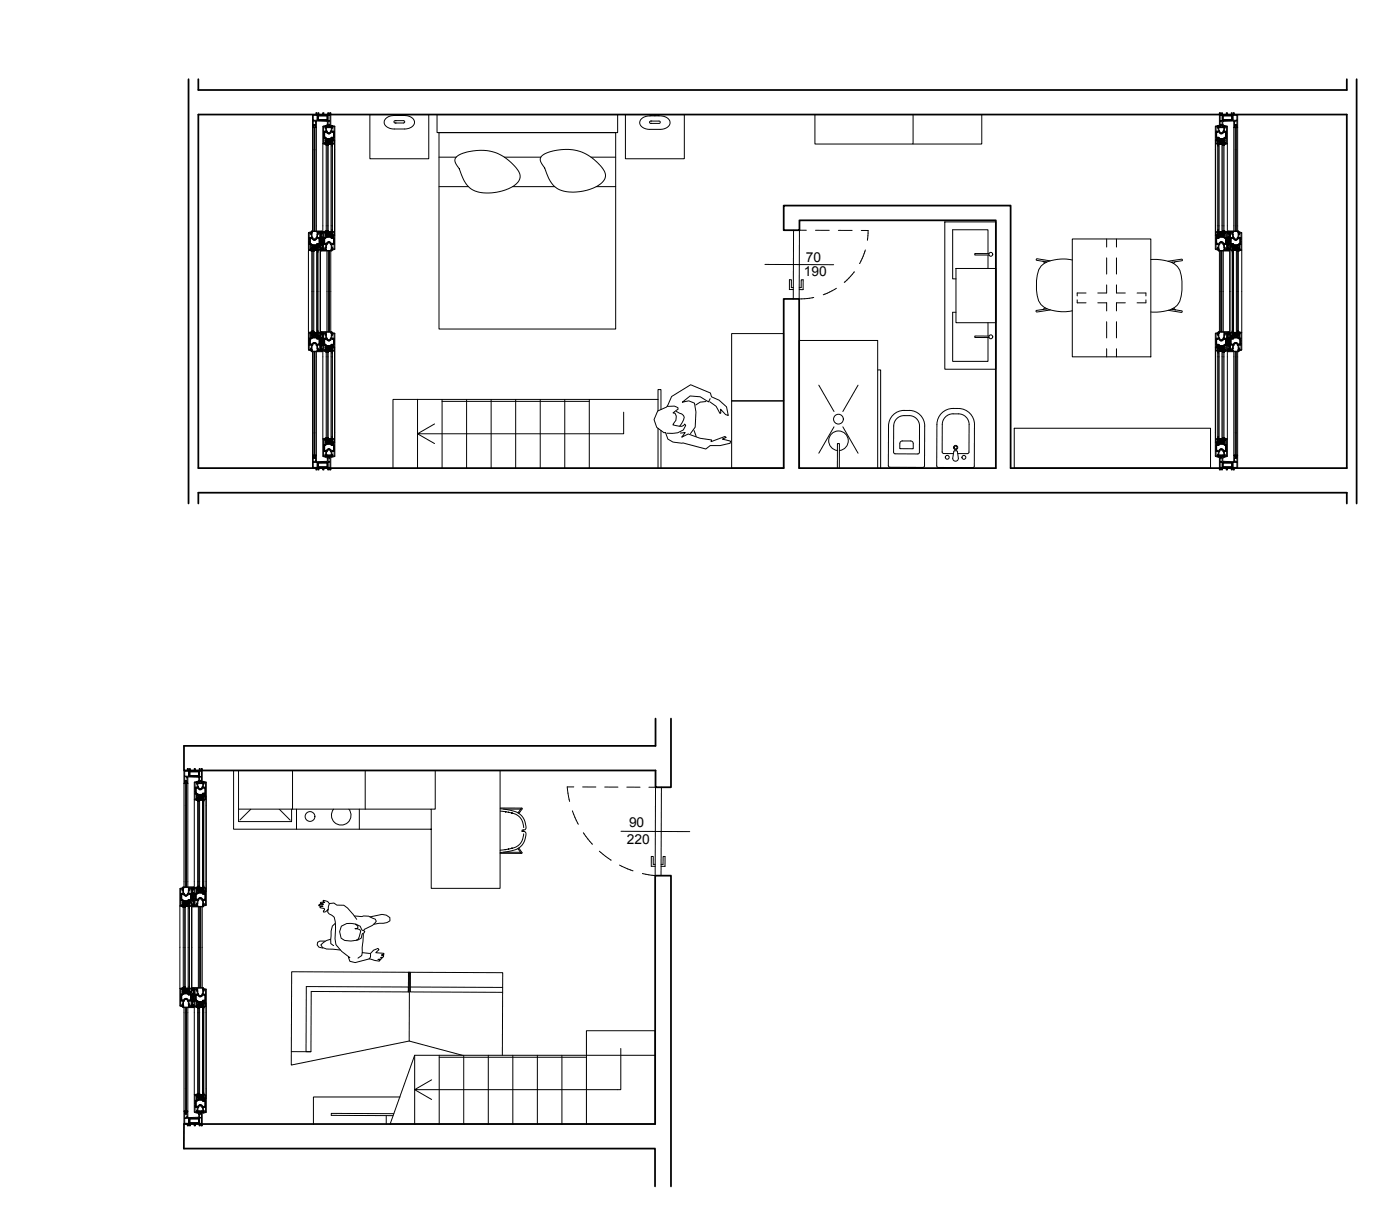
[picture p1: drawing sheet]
<svg xmlns="http://www.w3.org/2000/svg" width="362mm" height="314mm" viewBox="0 0 362 314" stroke-linecap="round" stroke-linejoin="round" font-family="sans-serif">
<defs><g id="words">
<g font-size="3.5">
<text x="208" y="71.4">190</text>
<text x="208.5" y="67.9">70</text>
<text x="162.8" y="214">90</text>
<text x="162.2" y="218.3">220</text>
</g>
</g></defs>
<g fill="none" stroke="#000" stroke-width=".26">
<path d="M80.9 32.9h.1M80.9 32.9v-3.3h.8v-.5h.3l-.1 .5h.4v-.5l.2 .2-.1 .3h1.2l-.1-.5 .3 .2-.1 .3h1.2v-.5h.1v.5h.4l-.1-.5h.3v3.8M80.9 32.9v26.8M81.1 29.8h.9v1.3h-.9zM81.1 32.6h.1M81.1 32.6v.3l-.2 .1h.9l-.2-.1v-.3M81.1 32.6l.1 .3h.4v-.3M81.1 32.6v.3h-.2M81.2 32.3h.1M81.2 33v26.7M81.2 32.2v.1M81.2 32.2h.3"/>
<path d="M81.2 32.2h.1M81.3 32.5h-.2v.1M81.3 32.5h.1M81.4 32.5h.1M81.4 33v26.7M81.4 32.5h.3l-.1 .1M81.5 32.2h.1M81.5 33v26.7M81.5 32.2v.1M81.6 32.3h.1M81.6 32.6l.1 .3h.2M81.6 32.6h.1"/>
<path d="M81.7 31.6l-.1 .7M81.7 31.6l-.2-.4h-.4l.1 1.1M81.7 31.4h3l-.1 1.5M81.7 31.4h.1M81.8 31.4l.1 28.3M82.2 30.1h.1M82.2 30.7h.1M82.2 30.9h.1M82.2 30.9v.2h2.2M82.2 30v-.2h2.6v1.4h-.2M82.2 30.1v.6M82.2 30.7v.1"/>
<path d="M82.3 30.9l.2 .2h2.1l.2-.2M82.4 30l-.1 1M82.4 30l-.1 .1M82.4 30.2l-.1 .2M82.4 30.5l-.1 .1M82.4 30.7l-.1 .1M82.4 30.9h2.2M82.5 30h2.1M82.5 30h-.1M82.6 30.9l-.2 .2M82.6 29.8l-.1 .2M82.8 30.9l-.1 .2"/>
<path d="M82.8 29.8l-.1 .2M83 30.9l-.1 .2M83 29.8l-.1 .2M83.2 30.9l-.1 .2M83.2 29.8l-.1 .2M83.4 30.9l-.1 .2M83.5 29.8l-.2 .2M83.5 32.7v31.7M83.5 32.7l1-.3v.3l-.3-.1v.4l.3-.1v.9l.2 .1v.4l.4 .1 .4-.1v-.4l.2-.1v-.9l.2 .1v-.4l-.2 .1v-.3l.9 .3v3.6l-.3-.1 .2-.4-.5 .1v.4h-1.4l-.3-.3 .1 .9-.2-.1M83.7 30.9l-.2 .2M83.7 29.8l-.2 .2M83.7 34.5l.1 .5"/>
<path d="M83.7 35.2v.4l.4 .1M83.7 34.4l.1-.3h.7l.1 .3 .3 .2M83.8 33.9h.5M83.8 35l-.1 .2M83.9 30.9l-.2 .2M83.9 29.8l-.1 .2M84 36.9l.2-.3-.1-.8-.3-.1-.1 1.4h.3v-.2M84 34.5l-.1 .1M84 34.7l-.1 .1M84 34.9l-.1 .1M84 35.1l-.1 .1M84 35.3l-.1 .1"/>
<path d="M84 35.3l.5 .6M84.1 35.4l-.1 .1M84.1 30.9l-.1 .2M84.1 29.8l-.1 .2M84.1 35.7h.1M84.1 36.9l.1 .3 .2-.1v.3l-.9-.3M84.1 35.7l.6 .4M84.2 34.1l-.3 .3M84.2 36.8l-.1 .1M84.2 35.5l-.1 .1M84.3 32.6v.4zM84.3 36.9v.2"/>
<path d="M84.3 36.9h.1M84.3 37.1h.1M84.3 37.2h.1M84.3 36.8h.1M84.3 36.8v.4M84.3 36.8v.1M84.3 33.9h.1M84.3 33.9v-.7l-.3-.5-.3 .1 .1 1.1M84.3 32.8h.3M84.3 32.9h.3M84.3 32.7h.3M84.3 37.1v.1"/>
<path d="M84.3 30.9l-.1 .2M84.3 29.8l-.1 .2M84.3 34.1l-.4 .2v1.1l.6 .5M84.3 34.1l-.3 .2v1.1M84.3 34.1l-.1 .1M84.4 37h-.1M84.4 35.6l-.1 .1M84.4 36.7h.1M84.4 36.7v.8M84.4 37.4v22.3M84.4 37.5h.1M84.4 37.5h.2"/>
<path d="M84.4 36.6v.1M84.4 31.2h.1M84.4 36.6h.2M84.4 36.6h.1M84.5 36.3h1.5v.3h-1.5zM84.5 36.3l1.5 .3M84.5 37.2l-.1 .1M84.5 35.7l-.1 .1M84.5 37.2h.1M84.5 36.8l.1 .4M84.5 30.9l-.1 .2M84.5 31.2h.1"/>
<path d="M84.5 35.9h.2M84.6 29.8l-.2 .2M84.6 37.1h.1M84.6 36.6h.1M84.6 37.5h.1M84.6 37.2h.1M84.6 36.8h.1M84.6 29.8l-2.3 .1v1M84.6 29.8l.2 .2v.9M84.6 37.1l.1 .1M84.6 37.1v.1M84.6 36.6l.1 .1"/>
<path d="M84.6 30v.9M84.6 35.9h1M84.7 37.2h.1M84.7 37.1h.1M84.7 36.6h.1M84.7 37.5h.1M84.7 37.1l-.2 .1M84.7 36.7v.4M84.7 37.2v.3M84.7 36.7h.1M84.7 36.6v23.9M84.7 37.5h-.1"/>
<path d="M84.7 29.9l-.1 .1M84.7 31l-.1 .1M84.7 36.1h.1M84.8 30.7l-.2 .2M84.8 30.1l-.2 .1M84.8 30.3l-.2 .1M84.8 30.5l-.2 .1M84.8 32.6v.3l-.2 .1h1l-.3-.1 .1-.3M84.8 32.6h.1M84.8 35.8l-.1 .1M84.8 36.1h.1M84.9 32.6l-.1 .3h-.2"/>
<path d="M84.9 32.6v.3h.4v-.3M84.9 31.3h.5v1l-.5-.1zM84.9 29.8h.5v1.4h-.5zM84.9 37l.6-.2 .2 .4h-.8zM84.9 37h.1M84.9 37l.1 .1M84.9 37.1l.1 .1M84.9 37.2h.1M84.9 36.9h.1M84.9 36.8l.1 .1M84.9 36.7l.2 .1M84.9 36.9l.1 .1"/>
<path d="M84.9 34.6h.1M84.9 36v.1M84.9 36l.1 .1M85 34.6l.6-.2 .1-.3h.8v1.5l-.7 .2M85 37l.5-.2 .1 .4h-.6zM85 36.9v.1M85 36.1h.3M85 36.9h.1M85 36.6l.2 .2M85 37.2h.2M85 35.8l-.1 .1M85 32.5h-.2l.1 .1"/>
<path d="M85.1 36.8l-.1 .1M85.1 32.5h-.1M85.1 36.6l.2 .2M85.1 32.5h.1M85.1 36.8v.1M85.1 37.2h.2M85.2 32.5h.2l-.1 .1M85.2 36.6l.2 .2M85.2 37.2h.2M85.2 36.8l-.3-.2v23.9l.2-.2M85.3 36.6l.1 .2M85.3 35.8l-.2 .1"/>
<path d="M85.3 32.6l.1 .3h.2M85.3 37.2h.1M85.3 36.6l.4 .3M85.3 32.6h.1M85.3 36.1h.1M85.4 32.6h.1M85.4 36.8h.1M85.4 37.2h.2M85.4 36.8l.3 .2M85.4 36.6l.3 .2M85.5 36.8l.2 .2M85.5 36.1h.1"/>
<path d="M85.5 35.8l-.1 .1M85.5 36.6l.2 .1M85.6 32.9h.3M85.6 29.2v.3M85.6 32.8h.3M85.6 32.7h.3M85.6 36.6l.1 .1M85.6 37l.1 .1M85.6 37.1h.1M85.6 37.1l.1 .1M85.6 35.7l-1 .1M85.7 36.6v23.9"/>
<path d="M85.8 35.8l-.2 .1M85.8 35.5l-.2 .2M85.9 32.6v.4zM85.9 33.9v-.7l.2-.5 .4 .1-.1 1.1M85.9 33.9h.1M85.9 36.6v23.9M85.9 33.9h.5M86 36.3l-1.5 .3M86 37.1h.1M86 37.2h.1M86 37.1v.1M86 37.4l-.1 .4"/>
<path d="M86 37.4v22.3M86 37.3h-.1M86 35.5l-.1 .1M86 35.9h.1M86 35.9v1.5M86 35.7l-.2 .4h-.5M86.1 35.9l.2 .4h.3v.8l-.6 .3M86.1 36.3h.1M86.1 34.1l-.1 .1M86.2 35.5l-.1 .1M86.2 34.2l-.2-.1 .4 .2v1.1l-.1 .2M86.2 35.5l-.6 .2"/>
<path d="M86.3 34.2v1.2M86.3 35.4v.1M86.3 34.1l-.1 .1M86.3 36.4l-.2-.3v1.1l.4-.2-.2-.6M86.4 34.2l-.1 .1M86.4 35.3l-.1 .1M86.4 34.4l-.1 .2M86.4 34.7l-.1 .1M86.4 34.9l-.1 .1M86.4 35.1l-.1 .1M86.6 37.1v23M86.6 36.3v24.6"/>
<path d="M95.7 29.6h15.2v11.5h-15.2zM99.8 30.7l.7-.5 .9-.3h3.3a2.12 2.12 0 0 1 2.5 2.1l-.5 .7-1 .5-3.7 .2a2.11 2.11 0 0 1-2.5-2.2zM102 31.3l2.4-.1a.3 .3 0 0 1 .3 .3 .3 .3 0 0 1-.3 .3h-2.2l-.2-.2zM102.3 31.2h.1M102.3 31.8h.1M102.3 29.9v-.2h2l.1 .2M113.1 29.6h46.7v4.7h-46.7zM113.6 34.3h45.7v50.8h-45.7zM161.8 29.6h15.3v11.5h-15.3zM166 30.8l.7-.5 .8-.3h3.3a2.12 2.12 0 0 1 2.5 2.1l-.5 .7-.9 .5-3.8 .2a2.26 2.26 0 0 1-2.6-2zM168.1 31.4l2.4-.1a.3 .3 0 0 1 .4 .3 .3 .3 0 0 1-.4 .3h-2.2l-.2-.2zM168.4 31.3h.1"/>
<path d="M168.4 31.9h.1M168.4 30v-.2h2.1v.2M210.9 29.6h25.4v7.6h-25.4zM236.3 29.6h17.7v7.6h-17.7M314.5 36.3v24.6M314.6 37.1v23M314.7 35.3l.1 .1M314.7 34.7l.1 .1M314.7 34.4l.1 .2M314.7 34.9l.1 .1M314.7 35.1l.1 .1M314.7 33.9h.5"/>
<path d="M314.7 34.2l.1 .1M314.8 34.1l.1 .1M314.8 35.4l.1 .1M314.9 34.2l.3-.1-.5 .2v1.1l.2 .2M314.9 35.5l.6 .2M314.9 34.2l-.1 1.2M314.9 35.5l.1 .1M315 36.1l-.2 .3M315 36.1h.1M315 34.1l.1 .1M315 35.9l-.2 .4h-.2v.8l.5 .3M315 36.2v.1"/>
<path d="M315.1 35.9h.1M315 36.3v.9l-.3-.2 .1-.6M315 36.3h.1M315.1 35.7l.2 .4h.4M315.1 35.9v1.5M315.1 35.5l.1 .1M315.1 37.3h.1M315.1 37.1v.1M315.1 37.4l.1 .4M315.1 37.4v22.3M315.2 36.3h1.5v.3h-1.5zM315.2 36.3l1.5 .3"/>
<path d="M315.2 32.6v.4zM315.2 36.6v23.9M315.2 33.9h.1M315.2 33.9v-.7l-.2-.5-.3 .1v1.1M315.2 32.8h.3M315.2 32.9h.3M315.2 32.7h.3M315.2 32.9h.4M315.3 35.5l.2 .2M315.4 35.8l.2 .1M315.4 35.8l.1 .1M315.5 37l.5-.2 .2 .4h-.7z"/>
<path d="M315.5 36.6v23.9M315.5 37.1h.1M315.5 35.7l1 .1M315.5 36.6v.1M315.5 32.9v-3.8h.3l-.1 .5h.4v-.5l.2 .2v.3h1.1l-.1-.5 .4 .2-.2 .3h1.2l-.1-.5h.2v.5h.4l-.1-.5h.3v.5h.9v3.3M315.5 29.2v.3M315.6 37.2h.1M315.6 36.6l-.1 .1M315.6 35.8l.2 .1M315.7 34.2v-.3l-.3-.1v-.9l-.2 .1v-.4l.2 .1v-.3l-.9 .3v3.6l.3-.1-.1-.4 .4 .1v.4h1.4l.3-.3-.1 .9 .3-.1M315.7 37.2h-.1M315.7 34.2v.1"/>
<path d="M315.7 36.6l-.2 .2M315.7 34.3h.7v-.4l.3-.1v-.9l.2 .1v-.4l-.2 .1v-.3l.9 .3v31.7M315.7 34.5l.2 .1M315.7 32.6l.1 .3-.2 .1h.9l-.2-.1 .1-.3M315.7 34.5l-.2-.4h-.8v1.5l.7 .2M315.7 31.3h.5v.9l-.5 .1zM315.7 29.8h.5v1.4h-.5zM315.8 36v.1M315.8 37.2h-.1M315.8 36l-.1 .1M315.8 32.6h.1M315.8 32.6h-.1"/>
<path d="M315.8 36.6l-.3 .3M315.8 36.1h.3M315.8 32.6l-.1 .3h-.2M315.8 32.6v.3h.4v-.3M315.9 35.8l.1 .1M315.9 36.6l-.4 .4M315.9 34.6h.1M315.9 32.2h.1M315.9 37.2h-.1M316 36.6l-.3 .2h.1M316 36.8h-.1M316 37.2h.1"/>
<path d="M316 32.5h-.3l.1 .1M316 32.5h.1M316 36.8l.2-.2v23.9l-.2-.2M316 36.8h.1M316 36.9h.1M316.1 32.5h.1M316.1 36.6l-.3 .2M316.1 36.8l-.1 .1M316.1 37.2h-.1M316.1 35.8l.1 .1M316.1 32.5h.2v.1M316.1 37.2h.1"/>
<path d="M316.1 36.9h.1M316.2 36.1h-.1M316.2 36.9l-.1 .1M316.2 37.1l-.1 .1M316.2 36v.1M316.2 36l.1 .1M316.2 37h.1M316.2 36.7l-.2 .2M316.2 36.8l-.1 .1M316.2 37v.1M316.3 32.6v.3h.2M316.3 32.6h.1"/>
<path d="M316.3 36.1h.1M316.3 32.6h-.1M316.3 35.8l.1 .1M316.4 30v.9M316.4 30.1l.1 .1M316.4 30.3l.1 .1M316.4 30.5l.1 .1M316.4 30.7l.1 .2M316.4 30.9l.2 .2h2.1M316.4 30l.2-.2h2.1l.1 .2v.9M316.4 31l.1 .1M316.4 36.1h.1"/>
<path d="M316.4 29.9l2.3 .1M316.5 36.7v.4M316.5 37.2v.3M316.5 37.1h.1M316.5 36.7h.1M316.5 37.5h.1M316.5 37.2h.1M316.5 36.6v23.9M316.5 36.6h.1M316.5 37.1l.1 .1M316.5 36.6h.2M316.5 30v.9"/>
<path d="M316.5 30.9h2.2M316.5 36.6v.1M316.5 32.9h.3M316.5 32.8h.3M316.5 32.7h.3M316.5 37.1v.1M316.6 36.8h.1M316.6 29.8l.1 .2M316.6 35.9h-1M316.6 31.2h.1M316.6 30.9l.1 .2M316.6 36.8v.4"/>
<path d="M316.6 35.7l.1 .1M316.6 37.2h.1M316.7 36.3l-1.5 .3M316.7 37.2v.1M316.7 37.5h.1M316.7 37.5h-.2M316.7 36.6v.9M316.7 31.2h-.1M316.7 37.1l.1 .1M316.7 37h.1M316.7 37.4v22.3M316.7 31.1v.1"/>
<path d="M316.8 35.6l.1 .1M316.8 34.1l.4 .2v1.1l-.6 .5M316.8 34.1l.3 .2v1.1M316.8 34.1l.1 .1M316.8 29.8l.1 .2M316.8 36.9h.2l-.2 .3M316.8 36.9l-.1 .1M316.8 30.9l.1 .2M316.8 32.6l.1 .4zM316.8 36.9v.1M316.8 37v.1M316.8 33.9h.1"/>
<path d="M316.8 37.2h.1M316.8 36.9v.2M316.8 36.9h.1M316.9 33.9h.5M316.9 35.5l.1 .1M317 36.8v.1M317 34.1l.2 .3M317 35.7l-.6 .4M317 36.9v.3l-.3-.1v.3l.9-.3M317 29.8l.1 .2M317 35.7h.1M317 35.4l.1 .1"/>
<path d="M317 30.9l.2 .2M317.1 35.3l-.5 .6M317.1 34.5l.1 .1M317.1 34.7l.1 .1M317.1 34.9l.1 .1M317.1 35.1l.1 .1M317.1 35.3l.1 .1M317.1 37.1l.3-.1v-1.3l-.4 .1-.1 .8 .2 .5M317.2 29.8l.2 .2M317.2 30.9l.2 .2M317.3 35l.1 .1M317.4 34.3v.1"/>
<path d="M317.4 32.8l-.3-.1-.3 1.2M317.4 35h-.1M317.4 35.6l-.4 .1M317.4 34.4h.1M317.4 35.1v.1M317.4 32.8h.1M317.4 34.3v-.2h-.7l-.2 .3-.6 .2M317.4 34.3h.1M317.4 35h.1M317.4 35.6h.1M317.4 33.9h.1M317.4 32.8v1.1"/>
<path d="M317.4 34.5v.5M317.4 35.2v.4M317.5 29.8l.1 .2M317.5 30.9l.1 .2M317.7 29.8l.1 .2M317.7 30.9l.1 .2M317.9 29.8l.1 .2M317.9 30.9l.1 .2M318.1 29.8l.1 .2M318.1 30.9l.1 .2M318.3 29.8l.1 .2M318.3 30.9l.2 .2"/>
<path d="M318.5 29.8l.2 .2M318.6 30.9l.1 .2M318.7 30h.1M318.7 30l.1 1M318.7 30l.1 .1M318.7 30.2l.1 .2M318.7 30.5l.1 .1M318.7 30.7l.1 .1M318.8 30.9l-.1 .2M318.9 30.9h.1M318.9 30.1l.1 .6M318.9 30.7v.1"/>
<path d="M318.9 30.1h.1M318.9 30.7h.1M319 30v-.2h-2.7v1.4h.3M319 30h-.1M319 30.7h-.1M319 30.9v.2l-2.2 .1M319.1 29.8h1v1.3h-1zM319.4 31.4l-.1 28.3M319.4 31.4h.1M319.4 31.4h-3l.1 1.5M319.5 31.6v.7M319.5 31.6l.1-.4h.5l-.1 1.1"/>
<path d="M319.5 32.6h.1M319.5 32.6v.3l-.2 .1h.9l-.2-.1v-.3M319.5 32.6l.1 .3h.4v-.3M319.5 32.6v.1M319.5 32.7l-.2 .2M319.6 32.3h.1M319.6 33v26.7M319.6 32.2v.1M319.6 32.2h.3M319.6 32.2h.1M319.7 32.5h-.2v.1M319.7 32.5h.1"/>
<path d="M319.8 33v26.7M319.8 32.5h.1M319.8 32.5h.3l-.1 .1M319.9 32.2h.1M319.9 33v26.7M319.9 32.2v.1M319.9 32.3h.1M320 32.6l.1 .3h.2M320 32.6h.1M320.3 32.9h.1M320.3 32.9v26.8M80.7 59.9v.4l.1-.4h2.3l.1 .4"/>
<path d="M80.7 59.7h2.6M80.7 59.7l-.2 .2h.2M83.3 59.7l.1 .2M83.3 59.9h.1M83.4 59.9l-.2 .2 .1 .3h-.3v-.3M83.4 59.9h-.2v.4M83.4 59.9l-.1 .6M83.4 60l-.1 .1M84.3 60h.1M84.3 60v.3M84.3 60l.1 .1M84.4 59.8v.1"/>
<path d="M84.4 59.9l.1 .1M84.4 59.6v.1M84.5 59.6h-.1M84.5 60l.1 .4M84.6 60h.1M84.6 59.6h.1M84.6 59.6l-.2 .1M84.6 59.6l.1 .1M84.6 59.9h.1M84.6 59.9l-.1 .1M84.7 59.7v.2M84.7 59.9h.1"/>
<path d="M84.7 59.7h.1M84.7 59.9l-.1 .1M85 59.9l-.1 .2M85 60l-.1 .1M85.2 59.9l-.1 .1M85.2 60h.1M85.3 59.9l-.1 .1M85.4 60h.1M85.4 59.9l-.1 .1M85.5 59.9l-.1 .1M85.5 59.9v.1M85.5 60h.1"/>
<path d="M85.6 59.9l-.6 .1 .1 .3M85.7 59.9h-.8l.2 .5M85.7 60l-.1 .1M85.7 59.9l-.1 .1M85.9 59.8l.1 .1M85.9 59.4l.1 .3M86 59.9h.1M86 59.9v.1M86 59.7l.6 .4v.8l-.3-.1-.2 .4zM86.1 59.9l.4 .2v.6l-.3 .3zM113.6 40.6h4.4M113.6 48.3h7.6"/>
<path d="M118.1 40.5a11.6 11.6 0 0 1 16.5 4.7 3.7 3.7 0 0 1-2.9 3.5 11.7 11.7 0 0 1-9.6 .2l-1.4-1.3-1.1-2a7.1 7.1 0 0 0-1.6-3.1l-.3-1.1zM130.5 40.6h9.4M132.6 48.3h10.9M140.2 40.3a11.6 11.6 0 0 1 16.4 4.7 3.7 3.7 0 0 1-2.8 3.5 11.7 11.7 0 0 1-9.7 .2l-1.3-1.3-1.1-2a7.1 7.1 0 0 0-1.6-3.1l-.3-1.1zM152.9 40.6h6.4M154.3 48.3h5M205.3 59.5v17.8M208.6 59.5h-1.7l-.1 17.8 3.8-.4M211 59.6h3.6M216.9 59.6h3.6M222.9 59.6h1.7M224.6 59.6l-.2 2.5"/>
<path d="M244.5 57.4h13.2v38.1h-13.2zM315.1 59.7l-.5 .4v.8l.2-.1 .2 .4M315.1 59.7l.1 1.5h-.2M315.1 59.9v.2M315.2 59.4l-.1 .3M315.2 59.8l-.1 .1M315.5 60h.2M315.6 60h.1M315.6 59.9l.1 .1M315.7 59.9h.5l-.2 .5M315.7 59.9l-.2 .1M315.7 60h.5l-.2 .3"/>
<path d="M315.8 60h.1M315.8 59.9l.1 .1M315.9 59.9l-.1 .1M315.9 60h.1M316 59.9v.1M316.1 59.9l.1 .1M316.5 59.7v.2M316.5 59.9h.1M316.5 59.7h.1M316.5 59.9v.1M316.5 59.9l.1 .1M316.5 60h.1"/>
<path d="M316.5 59.6h.1M316.5 60v.1M316.5 59.6h.2M316.5 59.6v.1M316.6 60v.4M316.7 59.7h.1M316.7 59.9l-.1 .1M316.7 59.8v.1M317.7 59.9l.2 .2-.1 .3h.3v-.3M317.7 59.9l.1 .6M317.7 60l.2 .1M317.8 59.9h.2l-.1 .4 .1-.4h2.3l.1 .4"/>
<path d="M317.8 59.7h2.7M317.8 59.7l-.1 .2h.1M320.5 59.7l.1 .2h-.1M320.5 59.9l-.1 .4M80 60.3v1.1M80 61.6v.2M80 61.9v.6M80 62.7v.4M80 61.8h.1M80 62.5h.1M80 63.1h.1M80 61.4h.1"/>
<path d="M80 61.8v.1M80 63.1l.4 .1M80 61.9h.1M80 62.6h.1M80 60.3h.1M80 61.6h.8M80 61.4h.5M80 61.6h.1M80.1 62.5l-.1 .1M80.3 61.9l-.1 .2M80.3 62.2l-.1 .1M80.3 62.4l-.1 .1"/>
<path d="M80.3 62.6l-.1 .1M80.3 62.8l-.1 .1M80.3 62.8v.1M80.3 62.9l.6 .4-.1 .1M80.3 60.2l-.3 .1M80.4 60.2h.1M80.3 61.6l-.1 .2v1l.6 .6M80.4 60.2l.2 .5-.1 .7M80.4 62.9l-.1 .1M80.4 63.9l.1 .3-.2 .4h-.3v-1.4l.4 .1v.6M80.4 63.2h.1M80.4 63.2l.7 .4"/>
<path d="M80.4 61.6l-.2 .3M80.5 63l-.1 .1M80.5 61.7l.1-.1-.3 .2v1M80.6 64.4v.2M80.6 64.4h.1M80.6 64.6h.1M80.6 64.7h.1M80.6 64.3h.1M80.6 64.3v.4M80.6 64.3v.1M80.6 64.5v.1M80.6 64.4v.1"/>
<path d="M80.6 64.6v.1M80.6 63.1l-.1 .1M80.7 64.2v.8M80.7 64.9v20.9M80.7 65h.1M80.7 64.2h.1M80.7 64.5h-.1M80.7 64.1h.2M80.7 65h.2M80.7 64.7v.1M80.7 64.1v.1M80.7 63.8h1.5v.3h-1.5z"/>
<path d="M80.7 63.8l1.5 .3M80.8 63.2l-.1 .1M80.8 61.6l.1 .3 .3 .2M80.8 64.3l.1 .4M80.8 64.3h.1M80.8 63.4h1M80.9 64.6h.1M80.9 64.3h.1M80.9 64.7h.1M80.9 64.1h.1M80.9 65h.1M80.9 63.3h.1"/>
<path d="M80.9 64.6l-.2 .1M80.9 64.2v.4M80.9 64.7v.3M80.9 64.2h.1M80.9 64.1v22.5M81.1 63.3l-.1 .1M81.1 63.6h.1M81.2 64.5h.1M81.2 64.2l.2 .1M81.2 64.3l.1 .1M81.2 64.4h.1M81.2 64.6h.1"/>
<path d="M81.2 64.7h.1M81.2 62.1h.1M81.2 62.1h.3M81.2 64.5l.5-.2 .2 .4h-.7zM81.2 64.4l.1 .1M81.2 63.6h.1M81.3 64.1l.4 .2M81.3 64.4h.1M81.3 64.7h.1M81.3 63.3l-.1 .1M81.3 61.9l-.3-.1v-.4l-.3-.1v-.9l-.2 .1v-.4l.2 .1v-.3l-.9 .3v30.3l.9 .3v-.3l-.2 .1v-.5l.2 .1v-.8l.3-.2v-.3l.3-.1M81.3 64.3h.1"/>
<path d="M81.4 61.8h.1M81.4 64.3l-.2-.2v22.5M81.4 64.3h.1M81.4 64.3h.3l.2 .4h-.7zM81.4 64.7h.1M81.4 64.1l.3 .2M81.5 64.7h.1M81.5 62.1h.1M81.5 64.1l.2 .2M81.5 63.3l-.1 .1M81.6 64.7h.1M81.6 64.1l.3 .4-.2-.2"/>
<path d="M81.6 63.6h-.3M81.6 63.5v.1M81.6 63.5l.1 .1M81.7 64.7h.1M81.7 64.1l.2 .2M81.7 63.6h.1M81.8 63.3l-.2 .1M81.8 64.7h.1M81.8 64.1l.1 .1M81.9 64.1h.1M81.9 64.5h.1M81.9 63.2l-1 .1"/>
<path d="M81.9 61.6v.1M81.9 61.7l-.4 .4M81.9 64.1v22.5M81.9 64.6l-.1 .1M82 61.6h.7M82 63.3l-.1 .1M82.1 63l-.2 .2M82.2 64.1v22.5M82.2 61.4h.5M82.2 63.8l-1.5 .3M82.2 63.4l.1 .4h-1.4l-.3-.3 .1 .9h-.3v.2h.3v.3l-.9-.3M82.3 63.4l.4-.1-.1 .5"/>
<path d="M82.3 64.6v.1M82.3 64.9l-.1 .4M82.3 64.9v20.9M82.3 64.8h-.1M82.3 63l-.1 .1M82.3 63.4l.3 .4h.2v.8l-.5 .3M82.3 63.4v1.5M82.3 63.2l-.2 .4h-.3M82.4 60.2l-.2 .5v.7M82.4 60.2h.1M82.4 63.8h.1M82.4 61.6l-.1 .1"/>
<path d="M82.4 60.2l.3 .1M82.5 63.8l-.1-.2v1.1l.3-.2v-.6M82.5 63l-.1 .1M82.5 63.8l.2 .1M82.6 62.9l-.5 .1M82.6 61.6l-.1 .1M82.7 63.2l-.7 .1M82.7 61.7l-.1 .1M82.7 61.6h.1M82.7 63.9h.1M82.7 62.9l-.2 .2M82.7 61.8l-.5-.2 .4 .2v1.1"/>
<path d="M82.7 61.9l-.1 .2M82.7 62.8l-.1 .1M82.7 62.6l-.1 .1M82.7 62.1l-.1 .2M82.7 62.4l-.1 .1M82.7 60.3h.1M82.7 63.1h.1M82.7 61.4h.1M82.7 60.3v1.1M82.7 61.6v1.5M82.8 60.1l-.8-.2v.3l.2-.1v.4l-.2-.1v.9l-.3 .1v.4l-.3 .1M82.8 60.1l.1 .1"/>
<path d="M82.8 64.6v21.5M82.9 60l-.1 .1M82.9 60.2v3.6h-.3M82.9 63.8v23.1M82.9 63.1h.3M82.9 63.2h.3M82.9 62.9h.3M82.9 63h.3M82.9 60l.1 .1M82.9 60.1h-.2l.3 .4-.1 .9h.2v.3l-.2 .2h.2l.2 .6M83 61.7l-.1 .1M83 60.1l-.1 .1"/>
<path d="M83 60.4l-.1 .1M83 62.1v.8l.3-.1v.5l-.3-.1v.2h.3l.1 .3-.1 .4h-.2M83 64.5l.2 .1M83 64.3h.1M83 63.4h.1M83 62.7l.2 .1M83 62.5l.4 .4M83 62.3l.3 .2M83.1 62.1l.1 .1M83.1 63.2l.1 .1M83.1 60.9l-.1 .1M83.1 61.1l-.2 .2"/>
<path d="M83.1 60.7l-.1 .1M83.1 64.1v.1M83.1 64.1l.2 .2M83.2 62.1l.2 .7h.1l-.2 .1v.4h.2l-.1 .8 .3 .5-.2-.1-.1-.2h-.3l.1 .2-.2 .2v-.5M83.2 62.1h-.1M83.2 60.3h.1M83.2 63.3l.1 .1M83.2 62.9v.4zM83.2 61.7l-.1 .2M83.2 61.5l-.1 .1M83.2 61.4l.1 .4zM83.2 60.4l-.2 .2"/>
<path d="M83.3 61.2l-.2 .2M83.3 63.2l.2 .2M83.3 62.9v.1M83.3 64.3v.5l-.3-.1 .2 .2h2.6v-.1M83.3 64.3h.1M83.3 61.4h.2M83.3 61.5h.2M83.3 61.6h.2M83.3 61.7h.2M83.3 64.3v.5h2.4l.1-.5v.5M83.3 60.5h-.2v.4v.3h.3v.2l-.2-.1v.5l.2-.1v.8M83.3 64.1l.2 .2"/>
<path d="M83.3 63.9l.1 .1M83.3 63.4l.1 .2M83.4 63.7v.1M83.4 62.4l-.1 .1M83.4 61.9l-.2 .3M83.4 61.7l-.3 .3M83.4 62.2l-.2 .1M83.4 61.3l-.1 .1M83.4 60.2l-.1 .1M83.4 60.4l-.1 .1M83.4 62.5h-.1M83.4 64.4l.2 .2"/>
<path d="M83.5 62.8h.1M83.5 60l.9-.3v.4l-.3-.1 .1 .3 .2-.1-.2 .8M83.7 63.2v1.1l.4 .1M83.9 62.8l.3 .3M83.9 62.6l.1 .1M83.9 62.3l.1 .2M83.9 62.1l.1 .2M83.9 61.9l.1 .1M83.9 61.7l.1 .1M84 60l-.3 .1v1.3h.4M84 60h.1M84 60.1v.1"/>
<path d="M84 60.2l.2 .3M84 61.8v1.1l.3 .2M84 61.6l.1 .1M84.1 61.3h.1M84.1 61.5h.1M84.1 61.5l.1 .1M84.2 60.1l.2 .1zM84.2 60.5l-.1 .8M84.2 60.5h.1M84.2 61l.4-.1h1.4v.4M84.2 62.9l.1 .1M84.3 63.2h-.6"/>
<path d="M84.3 61.4l.1 .1M84.3 63.2h.1M84.3 63.9l-.2 .5M84.3 60.3h.1M84.3 63.9h.1M84.3 63.2v.7M84.4 61.3l.1 .1M84.4 60.5h.1M84.4 60.2l-.1 .1M84.4 60.5h.2M84.5 60.5h1.5v.4h-1.5zM84.5 60.5l1.5 .4"/>
<path d="M84.5 61.2l.1 .1M84.6 60.5h.1M84.6 60.4h.1M84.6 60v.5M84.6 64.9v20.9M84.6 61.3l-.6 .5M84.6 61.3l1 .1M84.6 61.2h1M84.7 61.2l-.8 .6v1.1l.2 .1M84.7 60.1v.4M84.7 60.5h.1M84.7 60.1h.1"/>
<path d="M84.7 61.2l.1 .1M84.7 61l-.6 .5M84.8 61h.5M84.8 61l-.1 .1M84.9 60.2h.1M84.9 61.2l.1 .1M84.9 64.9v20.9M85 60.1l-.1 .1M85 60.2l-.1 .1M85 60.2h.1M85 60.3h-.1M85 60.2v.1"/>
<path d="M85 60.1h.1M85.1 60.2l-.1 .1M85.1 60h.1M85.1 62.8h-.4v.4l-.2 .1v.9l-.3-.1v.5l.3-.1v.2l-1-.3M85.1 60.3l-.2 .1M85.1 62.8h.1M85.1 60.2h.1M85.1 64.9v20.9M85.1 60.3h.1M85.1 60.4h.4M85.1 60.1h.1M85.1 60.3h.4"/>
<path d="M85.1 61.2l.2 .1M85.2 62.8h.3v.4l.2 .1v.9l.2-.1v.5l-.2-.1v.2l.9-.3M85.2 60.3h.1M85.2 60.2h.1M85.2 60.1h.1M85.2 60.3l-.1 .1M85.2 60v.1M85.2 64.9v20.9M85.3 60.2h-.1M85.3 60.2h.1M85.3 60h.1M85.3 60.4l-.2 .1"/>
<path d="M85.3 60.3h.1M85.3 60.1h.1M85.3 60.3l-.3 .2M85.3 61v.1M85.3 61.1h.2M85.4 60.2h.1M85.4 61.2l.1 .1M85.4 60.3h.1M85.4 60.3l-.1 .1M85.4 60.2v.1M85.4 60.4l-.1 .1M85.5 60.1h.1"/>
<path d="M85.5 60.3h.1M85.5 61h.3l.1 .4 .6 .1v1.6h-.8l-.1-.4-.6-.2-.4 .2-.1 .4h-.7l-.1-1.5 .4-.1M85.5 61v.1M85.5 60.2h.1M85.6 60l-.1 .1M85.6 60.1h-.1M85.6 60.1h.1M85.6 60h.1M85.6 61.2l.2 .2M85.6 64.9v20.9M85.6 60.1l-.2 .3M85.6 61.4l.6 .2"/>
<path d="M85.6 61.5l.2 .1M85.7 60.2l-.2 .2M85.7 60l-.5 .5M85.7 60.2l-.4 .3M85.7 60.3l-.3 .2M85.7 60.4l-.2 .1M85.7 60.5h-.1M85.8 61.4l.6 .3v1.2l-.4 .2 .2-.2M85.9 63.2v.7M85.9 63.9h.1M85.9 61.5l.1 .1M85.9 63.2h.6"/>
<path d="M85.9 63.2h.1M85.9 63.9l.2 .5M86 60.5l-1.5 .4M86 60.1h.1M86 62.9l.1 .2M86 61.2h.1M86.1 61.5l.1 .1M86.1 60.8h.1M86.2 62.9l.1 .1M86.3 61.6v.1M86.3 61.7v1.2M86.3 61.7l.1 .1"/>
<path d="M86.3 62.8l.1 .1M86.3 62.6l.1 .1M86.3 62.4l.1 .1M86.3 62.1l.1 .2M86.3 61.9l.1 .2M86.3 60.9l.2 .4h-.5M86.4 60.9h.2v3.5M86.4 60.9h-.1M86.5 63.2v1.1l-.4 .1M197.9 68.4l17.8 .1M205.3 74.4h-.5v-2.1h-.5v2.6h1M206.8 74.4h.5v-2.1l.5 .1v2.5h-1"/>
<path d="M216.4 74.6l-3.4 1.6M221.1 70.3l-2.6 2.7M222.5 68.1h-.1M223.9 64.6l-1.4 3.5M247.4 69.4h10.3v14.1h-10.3zM255.7 65.6v-6.2h-9.2v12.7h.9M255.7 66v3.4M255.9 65.6h-3.7v.3l3.7 .1M270.4 79.6l-.4 .4M270.6 67.7l.1 .1M270.8 79.8l-.2 .1M270.9 67.7l-1-.1 .5 .4"/>
<path d="M270.9 79.9l-2.7 .4-.1 .3 .3 .1 3.4-.6M271.7 67.5l-3.4-.6-.2 .3 .1 .1 1.7 .3M277.5 67.2a11 11 0 0 0-7.3 .9 4 4 0 0 0-1.8 3 9.6 9.6 0 0 0 1 7.7 9.3 9.3 0 0 0 7.4 1.7l.7-.1M277.5 61.8h20.3v30.5h-20.3zM278.7 77.5v.8h2.3M281 75.8h-2.3v.7M284.1 78.3h2.3v2.1M286.4 61.8v2.1M286.4 66.7v4.2M286.4 73.7v2.1h-2.3M288.9 61.8v2.1M288.9 66.7v4.2"/>
<path d="M288.9 73.7v2.1h2.3M291.2 78.3h-2.3v2.1M294.2 75.8h2.3v.7M296.5 77.5v.8h-2.3M297.8 67.1a9 9 0 0 1 6.9 1.9 9.9 9.9 0 0 1 .9 7.6 4.6 4.6 0 0 1-4.5 3.9l-3.3 .2M302.3 67.6l3.4-.6 .3 .2-.1 .2-2.8 .4M303.3 79.9l.2 .1M303.4 67.8l-.1 .1M303.7 79.7l.4 .4-.9-.1M304.1 67.7l-.4 .4M314.7 63.2v1.1l.3 .1M314.8 60.9h-.3v3.5"/>
<path d="M314.8 60.9h.1M314.8 60.9l-.1 .4h.4M314.8 61.7l.1 1.2M314.8 61.7l-.1 .1M314.8 62.4l-.1 .1M314.8 62.8l-.1 .1M314.8 62.6l-.1 .1M314.8 62.1l-.1 .2M314.8 61.9l-.1 .2M314.9 61.6l-.1 .1M314.9 62.9l-.1 .1M315 61h.1"/>
<path d="M315 60.8v.2M315 60.8v-.9l-.3 .2v.6l.3 .3M315 61.5l-.1 .1M315 60.8h.1M315.1 61.2h.1M315.1 62.9l-.1 .2M315.2 60.5h1.5v.4h-1.5zM315.2 60.5l1.5 .4M315.2 63.2h-.5M315.2 63.2h.1M315.2 63.9l-.2 .5M315.2 63.9h.1"/>
<path d="M315.2 63.2v.7M315.2 61.5l-.1 .1M315.3 64.4l.2 .4h2.3l.1-.5-.1 .5h.3l-2.8 .1zM315.4 61.4l-.7 .3v1.2l.5 .2-.3-.2M315.5 60.2l.5 .2M315.5 60.1l.4 .4M315.5 60.2l.3 .3M315.5 60.3l.2 .2M315.5 60.4l.1 .1M315.5 60.5h.1M315.5 61.5l-.2 .1M315.5 61.4l-.6 .2"/>
<path d="M315.5 60.1l.2 .2M315.5 64.9v20.9M315.5 61.2l-.1 .2M315.6 61.2h.9l.7 .5v1.2l-.1 .1M315.6 60.1h.1M315.6 61.2l-.2 .2M315.6 60.2h.1M315.7 62.9v.3l-.3 .1v.9l-.2-.1v.5l.2-.1v.2l-.9-.3M315.7 60.1h.1M315.7 60.3h.3M315.7 60.3h.1M315.7 60.3l.3 .2"/>
<path d="M315.7 60.3l.1 .1M315.7 62.6l.5-.1 .3 .2 .1 .4h.8M315.7 62.8v.1M315.7 60h.1M315.7 60.2h.1M315.8 61.2l-.2 .1M315.8 61.1l-.5-.1v.4l-.6 .1v1.5l.7 .1 .3-.5M315.8 60.3h.1M315.8 61h.3M315.8 60.3l.3 .2M315.8 60.1h.1M315.8 61v.1"/>
<path d="M315.8 60.3l.1 .1M315.8 60.2h.1M315.9 60.3h-.1M315.9 60.1h-.1M315.9 60.3h.1M315.9 60.1h.1M315.9 60.3l.2 .2M315.9 64.9v20.9M315.9 60.2h.1M315.9 60.3l.1 .1M315.9 60.1v.1M316 60.3h.1"/>
<path d="M316 60.1h.1M316 60.2h.1M316 61.2l-.1 .1M316 62.8h-.3M316 62.8h.1M316 64.9v20.9M316.1 62.8h.3v.4l.3 .1v.9l.2-.1v.5l-.2-.1v.2l.9-.3M316.1 60.2v.1M316.1 60.3l.1 .1M316.1 60h.1M316.1 60.2h.1M316.1 60.2l.1 .1"/>
<path d="M316.1 60.1h.1M316.1 61l.1 .1M316.2 60.1v.1M316.2 64.9v20.9M316.2 60.2h.1M316.2 60.1l-.1-.2 .1 .2M316.2 61.2l-.1 .1M316.4 61l-.2 .1M316.4 61v.1M316.4 61l.6 .5M316.4 61.2l-.1 .1M316.5 60.1v.4"/>
<path d="M316.5 60.5h.1M316.5 60.1h.1M316.5 60.5h.2M316.5 61.3l.6 .5M316.5 61.3l-1 .1M316.5 64.9v20.9M316.6 60.4h.1M316.6 61.2l-.1 .1M316.7 60.5l-1.5 .4M316.7 60.5h.1M316.7 60.1h.3l-.2 .2M316.7 60.1l.2 .1z"/>
<path d="M316.7 60.2l.1 .1M316.7 61.3l-.1 .1M316.8 63.2v.7M316.8 63.9h.1M316.8 60.3h.1M316.9 63.2h.5M316.9 61.4l-.1 .1M316.9 63.2h-.1M316.9 63.9l.1 .5M316.9 62.9l-.1 .1M316.9 61l-.4-.1h-1.4v.4M316.9 60.5l.1 .8"/>
<path d="M316.9 60.5h.1M317 61.5l-.1 .1M317 61.5h.4v1.2M317 61.5h.1M317 61.3h.1M317 61.4h.4M317.1 61.6l-.1 .1M317.1 61.8v1.1l-.3 .2M317.1 60.1l-.2 .4M317.2 60h.1M317.2 60l.2 .1M317.2 61.7l-.1 .1"/>
<path d="M317.2 62.8l-.2 .3M317.2 62.6l-.1 .1M317.2 62.3l-.1 .2M317.2 62.1l-.1 .2M317.2 61.9l-.1 .1M317.4 61.4h.1M317.4 63.2h.1M317.4 62.7v.3M317.4 60.1h.1M317.4 63v.1M317.4 62.7h.1M317.4 63.2v1.1l-.4 .1"/>
<path d="M317.4 60.1v1.3M317.6 60l-.9-.3v.4l.3-.1v.3l-.3-.1 .2 .8M317.6 61.4h.3M317.6 61.5h.3M317.6 61.6h.3M317.6 61.7h.3M317.6 62.8h.1M317.7 64.4l-.2 .2M317.7 62.4l.1 .1M317.7 62.2l.2 .1M317.7 61.9l.2 .3M317.7 61.7l.3 .3"/>
<path d="M317.7 61.3l.1 .1M317.7 60.2l.1 .1M317.7 60.4l.3 .1 .1 .4-.1 .3h-.3v.2l.2-.1v.5l-.2-.1v.8M317.7 62.5h.1M317.7 63.7v.1M317.8 64.1l-.2 .2M317.8 63.9l-.1 .1M317.8 63.4l-.1 .2M317.9 61.4v.4zM317.9 63.2l-.3 .2M317.9 62.9l-.1 .1M317.9 61.2l.1 .2"/>
<path d="M317.9 62.9v.4zM317.9 60.4l.2 .2M317.9 61.7l.2 .2M317.9 61.5l.1 .1M317.9 63.1h.3M317.9 63.2h.3M317.9 62.9h.3M317.9 63h.3M317.9 63.3l-.1 .1M318 64.1l-.1 .2M318 61.1l.2 .2M318 60.7l.1 .1"/>
<path d="M318 60.9l.1 .1M318 63.2v.1M318.1 62.1l-.2 .1M318.1 62.1v.8l-.2-.1v.5l.2-.1v.2h-.3l-.1 .3 .1 .4 .3 .1M318.1 62.1l-.3 .7h-.2l.2 .5h-.2l.1 .8-.3 .5 .3-.1v-.2h.3l-.1 .2 .2 .2v-.5M318.1 64.5l-.2 .1M318.1 64.3h-.1M318.1 63.4h.1M318.1 62.7l-.1 .1M318.1 62.5l-.4 .4M318.1 62.3l-.3 .2M318.1 60.4l.1 .1"/>
<path d="M318.1 60.1l.1 .1M318.2 61.7v.1M318.2 60.1h.2l-.3 .4 .1 .9h-.2l.2 .5h-.2l-.2 .6M318.2 60l-.1 .1M318.2 60.2v3.6l.3-.1-.1-.4 .5 .1M318.2 63.8v23.1M318.2 60l.1 .1M318.3 64.6v21.5M318.3 60.1l.8-.2v.3l-.2-.1v.4l.2-.1v.9l.3 .1v.4l.3 .1M318.3 60.1l-.1 .1M318.4 60.3v1.1M318.4 61.6v1.5"/>
<path d="M318.4 63.1h.1M318.4 61.4h.1M318.4 61.9l.1 .2M318.4 62.8l.1 .1M318.4 62.6l.1 .1M318.4 62.1l.1 .2M318.4 62.4l.1 .1M318.4 60.3h.1M318.4 61.6h.8M318.4 63.2l.7 .1M318.4 62.9l.2 .2M318.4 61.4h.5"/>
<path d="M318.4 61.7l.1 .1M318.4 61.6h.1M318.4 63.9h.1M318.5 61.6l.1 .1M318.6 62.9v.1M318.6 61.7l.3-.1-.5 .2M318.6 63h.4M318.6 61.7l-.1 1.2M318.6 63l.1 .1M318.7 63.6v1.1l-.3-.2v-.6zM318.7 60.2l-.3 .1M318.7 61.6l.1 .1"/>
<path d="M318.8 60.2h.1M318.7 63.8h.1M318.8 60.2l.2 .5-.1 .7M318.8 63.2l.3 .4h.3M318.8 63.4l-.3 .4h-.2v.8l.5 .3M318.8 63.4v1.5M318.8 63l.2 .1M318.8 64.8h.1M318.8 64.7h.1M318.8 64.6h.1M318.8 64.9v20.9M318.8 64.9l.1 .3"/>
<path d="M318.9 63.4l-.1 .4h1.4l.4-.3-.2 .9h.3v.2h-.3v.3l.9-.3M318.9 64.6v.1M318.9 63.8h1.5v.3h-1.5zM318.9 63.8l1.5 .3M318.9 65.2v.1M318.9 64.1v22.5M319 63l.2 .2M319.1 63l.1 .2M319.1 63.3l.2 .1 .9-.1M319.1 63.3l.2 .1M319.2 64.5l.5-.2 .2 .4h-.7zM319.2 64.1v22.5"/>
<path d="M319.2 61.6l.1 .3 .3 .2M319.2 63.2l1 .1M319.2 64.6l.1 .1M319.3 64.1h-.1M319.3 64.7h-.1M319.3 64.1l-.1 .1M319.4 63.3l.1 .1M319.4 64.7h-.1M319.4 63.6h.1M319.4 64.1l-.2 .2M319.5 64.3l-.3 .2M319.5 64.7h.1"/>
<path d="M319.5 63.5l-.1 .1M319.5 63.5l.4 .1M319.5 63.6h.1M319.5 64.3h-.1M319.6 64.7h-.1M319.6 63.3l.1 .1M319.6 64.1l-.4 .4M319.6 62.1h.1M319.6 62.1h.3M319.6 64.3h-.1M319.7 64.3h-.1M319.7 64.1l-.2 .2"/>
<path d="M319.7 64.3h.1M319.7 61.8h.1M319.7 64.7h-.1M319.8 64.3l.1-.2v22.5M319.8 64.3h-.1M319.8 64.4h.1M319.8 64.1l-.3 .2M319.8 63.3l.1 .1M319.9 64.5h.1M319.9 64.1l-.3 .2M319.9 64.4h-.1M319.9 62.1h.1"/>
<path d="M319.9 64.2l-.1 .2M319.9 64.3l-.1 .1M319.9 64.5l-.2 .2M319.9 64.6h.1M319.9 64.6l-.1 .1M319.9 64.7h.1M320 63.5l-.1 .1M320 63.5v.1M320 63.6h.1M320 63.3l.1 .1M320.1 63.6h.1M320.2 64.2v.4"/>
<path d="M320.2 64.7v.3M320.2 64.6h.1M320.2 64.2h.1M320.2 65h.1M320.2 64.7h.1M320.2 64.1v22.5M320.2 64.1h.1M320.2 64.6l.2 .1M320.2 64.1h.2M320.2 64.6v.1M320.2 63.3h.1M320.3 64.1h.1"/>
<path d="M320.3 65h.1M320.3 64.7h.1M320.3 64.7h-.1M320.3 64.6h.1M320.3 64.3h.1M320.3 61.6v.3l-.4 .2M320.3 64.3v.4M320.4 63.2l.1 .1M320.4 63.8l-1.5 .3M320.4 60.3h.1M320.4 64.7h.1M320.4 65h.1"/>
<path d="M320.4 64.1h.1M320.4 64.7v.1M320.4 65h-.2M320.4 64.1v.9M320.4 64.6h.1M320.4 64.5h.1M320.4 64.9v20.9M320.4 64.8h.1M320.5 63.1l.1 .1M320.5 64.5h.1M320.5 64.4h.2l-.1 .3M320.5 64.4l-.1 .1"/>
<path d="M320.5 64.6l.1 .1M320.6 64.4l-.1 .1M320.6 64.5v.1M320.6 64.7h.1M320.6 64.4v.2M320.6 61.4h.5M320.6 61.7l-.1-.1 .3 .2v1M320.6 63l.1 .1M320.7 61.6l.3 .3M320.7 63.2l-.6 .4M320.7 63.2h.1M320.8 62.9l.1 .1-.6 .4"/>
<path d="M320.8 60.2v.3M320.8 60.5l-.2 .2v.7M320.8 60.2h.1M320.8 61.6l.2 .2-.1 1.2M320.8 60.2l.3 .1M320.8 62.4l.3 .2M320.8 62.8l-.6 .5M320.8 61.9l.2 .2M320.8 62.2l.2 .1M320.8 62.6l.2 .1M320.8 62.8l.2 .1M320.9 64.6l-.3-.5 .2-.8 .3-.1v1.3l-.2 .1"/>
<path d="M321 61.8l.1 .1M321.1 61.6h-.8M321.1 61.6h.1M321.1 61.8h-.1M321.1 62.5h-.1M321.1 63.1l-.4 .1M321.1 61.9h.1M321.1 62.6h.1M321.1 60.3h.1M321.1 61.8h.1M321.1 62.5h.1M321.1 63.1h.1"/>
<path d="M321.1 61.4h.1M321.1 60.3v1.1M321.1 61.6v.2M321.1 61.9v.6M321.1 62.7v.4M321.2 60.1l-.8-.2v.3l.2-.1v.4l-.2-.1v.9l-.3 .1v.4l-.3 .1M321.2 60.1v30.5M79.8 86l.9-.2v.3h-.3v.2h.3l-.1 .9 .3-.3h1.4l-.1 .4M80 87.6v.4M80 88.2v.5M80 89.3v1.1M80 87.4v.1"/>
<path d="M80 88.7v.1M80 88v.1M80 90.4h.1M80 88.8v.1M80 88.1v.1M80 88.9h.1M80 88.2h.1M80 89.3h.6v.6l-.2 .6-.4-.1M80 87.6h.1M80 89.3h.1M80.2 88.8l.2 .3M80.2 88.6l.1 .1"/>
<path d="M80.2 88.4l.1 .1M80.2 88.2l.1 .1M80.2 87.9l.1 .2M80.2 87.7l.1 .2M80.3 87.8v1.1l.3 .2M80.3 87.6l.1 .1M80.3 87.8h.1M80.4 87.4l-.4 .1M80.4 87.4h.1M80.4 86.8v.6M80.4 86.8l.1-.3-.2-.4h-.3v1.3M80.4 87.5l-.4 .1"/>
<path d="M80.4 87.5h.1M80.4 87.5l.6-.4h1.1l.2 .4M80.4 87.6h.1M80.5 89l.1 .1M80.5 87.5l.1 .1M80.6 86.1v.1M80.6 86.1h.1M80.6 86h.1M80.6 86l-.2 .2 .3 .1M80.6 86l.1 .1M80.6 86.2h.1M80.7 87.4l.1 .1"/>
<path d="M80.7 85.7v.9M80.7 85.9h.1M80.7 85.7h.1M80.7 86.6h.2M80.7 86.6h.1M80.7 85.9v.1M80.7 86.6h1.5v.3h-1.5zM80.7 86.6l1.5 .3M80.7 86l.2 .1M80.8 87.3l.1 .1-.6 .4M80.8 86.4h.1M80.8 87.3l-.6 .5v1.1l.4 .2"/>
<path d="M80.9 86.4h.1M80.9 86l-.1 .4M80.9 86.1h.1M80.9 90.9v26.9M80.9 86.6h.1M80.9 85.7h.1M80.9 86v.1M80.9 85.7h-.2M80.9 87.4h1M80.9 87.4h.1M80.9 86.1v.4M80.9 85.7v.2"/>
<path d="M80.9 86.5h.1M80.9 85.9h.1M81 87.2l.1 .2M81.2 88.7l-.3 .1-.2 .3h-.7v-.2M81.2 88.7h.1M81.2 86h.7v.2l-.5 .2zM81.2 86.2h.1M81.2 87.2l.1 .2M81.2 90.9v26.8M81.2 88.6v.1M81.2 86.2v.1M81.2 86h.1"/>
<path d="M81.2 88.6h.3M81.2 88.6h.1M81.3 86h-.1M81.3 86.3l-.1 .1M81.3 86l-.1 .1M81.3 86.3h.1M81.3 86.4l-.1 .1M81.4 88.8h.1M81.4 90.9v26.8M81.4 86.3l-.1 .1M81.4 86h-.1M81.4 86.4l-.2 .2"/>
<path d="M81.4 88.8l.3 .1v.3l.3 .2v.8l.2-.1v.5l-.2-.1v.3l.8-.2M81.4 87.2l.1 .2M81.4 86.4l-.1 .2M81.4 86.4h.1M81.5 86h-.1M81.5 88.6h.1M81.5 90.9v26.8M81.5 88.6v.1M81.5 86h.1M81.6 88.7h.1M81.6 88.7l.3 .2M81.6 86.4h.1"/>
<path d="M81.6 86.4l-.3 .2M81.6 86.4l-.2 .2M81.6 87.2l.2 .2M81.7 86h-.1M81.7 86.4l-.2 .2M81.8 87.2l-1 .1M81.8 86h-.1M81.9 87.2l.1 .2zM81.9 90.9l-.1 28.4M81.9 87.5l.2 .2M81.9 87.4v.1M81.9 88.9v.2"/>
<path d="M81.9 86h-.1M81.9 89.1h.1M81.9 86.2l-.2 .2M81.9 86.1v.1M81.9 86v.1M81.9 86.3l-.3 .3M81.9 86.4l-.2 .2M81.9 86.4l-.1 .2M82 89.1h.7M82 87.4v.1M82 87.5h.7M82.1 87.7h.5"/>
<path d="M82.2 89.3l.2 1.2M82.2 87.5l.1 .2M82.2 85.8l.1 .1M82.2 89.3h.5M82.2 89.3h.1M82.2 85.4l.1 .4M82.2 86.6l-1.5 .3M82.3 85.8l.5 .3v.8h-.2l-.3 .4M82.3 85.8v1.5M82.3 86v.1M82.3 89l.1 .1M82.4 87.5l.1 .2"/>
<path d="M82.4 86.8v.1M82.5 89l.1 .1M82.5 86.9l-.1 .1M82.5 87.5l.2 .2M82.6 87.7v1.2l-.4 .2 .5-.2M82.6 88.6l.1 .2M82.6 87.7l.1 .2M82.6 88l.1 .1M82.6 88.2l.1 .1M82.6 88.8l.1 .2M82.6 88.4l.1 .1M82.6 86.9h.3v3.5"/>
<path d="M82.6 86.9l.1 .4h-.4M82.7 86.8l-.2 .1M82.7 87.5v.1M82.7 89.3h.1M82.7 90.4l-.3 .1M82.7 87.6v1.5M82.7 90.4h.1M82.7 86.8v-.6l-.3-.2 .1 1M82.7 86.7v.1M82.7 89.3v1.1M82.8 90.6h.1M82.9 87.6h.3"/>
<path d="M82.9 87.5h.3M82.9 87.7h.3M82.9 88.9h.1M82.9 89.3l.2 .3M82.9 90.2l.1 .1M82.9 90.4l.1 .1M82.9 90.4l-.1 .2M82.9 90.6l.1-.3h.3l-.1 .3 .2 .1M83 89.7h.1M83 89.9l.1 .1M83 90.1l.2 .2M83 86.4v-.4l.2 .2-.1 .2h.3l.1-.3 .2-.1-.3 .5 .1 .9h-.2v.4l.2 .1h-.1l-.2 .7"/>
<path d="M83.1 86.4v.1M83.1 88.8l.1 .2M83.1 87.3h-.1M83.1 89.3l.2 .2M83.1 89.1l.1 .1M83.1 86.4h-.1M83.1 88.7l.3 .3M83.2 90.4l-.1 .4h-2.3l-.1-.4v.4h-.1l.1 .1 2.7-.1M83.2 87.8l-.2 .2M83.2 90.4h.1M83.2 86.1l-.2 .1M83.2 87.4v.4z"/>
<path d="M83.2 90.4v.4h.2M83.2 88.5l.2 .2M83.2 88.5l-.1 .1M83.2 88.9l.1 .4zM83.2 88.3l.2 .2M83.3 86.4l-.2 .1h.2v.8h-.3v.2l.3-.1v.4l-.3-.1 .2 .9M83.3 89.2h.2M83.3 89.1h.2M83.3 89h.2M83.3 90.6l.1 .1M83.3 88.2l.1 .1M83.3 87.3l-.2 .2"/>
<path d="M83.3 89.3l.1 .1M83.3 88.2l-.3 .2M83.3 90.2l.1 .1M83.3 90.2l.1 .5M83.3 90.8h.1M83.3 90.4l.1 .1M83.3 87.4v.1M83.3 87.6v.1M83.4 88.2v.8l-.2-.1v.4h.2v.2h-.3v.3v.4h.2M83.4 88.2l-.3 .6h-.2l.2 .1v.4h-.2l.1 .9-.3 .4h.2M83.4 87.8l-.4 .4M83.4 86.7l-.1 .1"/>
<path d="M83.4 86.9v.1M83.4 87.1l-.1 .1M83.5 87.3l-.1 .1M83.5 86.3v31.6M83.5 86.4l-.2 .2M83.5 87.9h.1M83.5 90.7l.9 .2v-.3l-.2 .1M83.5 86.3l1-.3v.2l-.3-.1v.5l.3-.1v.8l.2 .2v.3l.4 .1 .4-.1v-.3l.2-.2v-.8l.2 .1v-.5l-.2 .1v-.2l.9 .2v3.6h-.2M83.6 86.1l-.2 .1M83.7 89.1l.4 .1M83.7 90.6l.3 .1M83.8 87.9l-.1 1.2"/>
<path d="M83.8 87.9v-.3h.7l.1 .4 .3 .1M84 90.6h.1M84 90.4v.2M84 88l-.1 .1M84 88.2l-.1 .1M84 88.4l-.1 .2M84 88.6l-.1 .2M84 88.9l-.1 .1M84 88.9l.6 .5M84.1 89.3h-.4l.1 1.3M84.1 87.6l-.2 .2v1.1l.6 .6M84.1 89.3v.1"/>
<path d="M84.1 89.4l.1 .8-.2 .2M84.1 89l-.1 .1M84.1 89.2h.1M84.1 90.7h.1M84.1 89.2l.6 .4M84.2 87.6l-.3 .3M84.2 90.5l.2 .1zM84.2 89.1l-.1 .1M84.3 86.7l-.2-.4-.4 .1v1.1h.6M84.3 86.8h.1M84.3 90.4h.1M84.3 90.4l-.1 .2h.1"/>
<path d="M84.3 87.4v.1M84.3 86.8v.6M84.3 90.6h.1M84.3 87.6l-.3 .2v1.1M84.3 87.7h-.1M84.4 89.2l-.1 .1M84.4 90.2h.1M84.4 90.9v22.4M84.4 91l.1 .1M84.4 90.8v.1M84.4 91h.1M84.4 91.1h.2"/>
<path d="M84.5 89.8h1.5v.3h-1.5zM84.5 89.8l1.5 .3M84.5 91.1h.1M84.5 89.3l-.1 .1M84.5 90.7l-.1 .1M84.5 89.5h.2M84.6 90.7h.1M84.6 91.1h.1M84.6 90.2v.5M84.6 90.2h.1M84.6 90.3h.1M84.6 90.3l-.1 .4"/>
<path d="M84.6 89.4h-.1M84.6 90.7h-.1M84.6 90.7l.1 .1M84.6 89.5h1M84.6 90.2h-.2M84.7 90.8v.2M84.7 90.2v.4M84.7 91h.1M84.7 90.8h.1M84.7 90.2h.1M84.7 90.6h.1M84.7 90.1v24"/>
<path d="M84.7 91l-.1 .1M84.7 90.6l-.1 .1M84.7 89.6h.1M84.8 89.6h.7M84.8 89.4l-.1 .1M84.9 90.5h.1M84.9 90.1v24M84.9 90.2l.3 .2M84.9 90.5l.1 .3M84.9 90.4l.1 .1M84.9 90.3l.1 .1M84.9 90.2l.2 .2"/>
<path d="M84.9 90.5l.1 .2M84.9 88.1l.1 .1M85 90.4l-.1 .1M85 90.4h.1M85 90.1l.2 .2M85 90.6h.1M85 89.4l-.1 .1M85.1 90.6h.1M85.1 90.1l.2 .3M85.1 90.7l.1 .1M85.1 90.3v.1M85.1 90.5h.1"/>
<path d="M85.1 90.3l-.2 .5h.6M85.1 90.4l-.1 .3h.5M85.1 90.4h.4M85.1 90.3l.2 .1M85.1 90.7l.2 .1M85.2 90.4h.1M85.2 90.1l.2 .3M85.2 90.6h.1M85.2 90.7h.1M85.2 90.5h.1M85.2 90.7l.2 .1M85.3 88.1l-.3 .1"/>
<path d="M85.3 88.1l.3-.1 .1-.4h.8v1.6h-.7M85.3 90.1l.2 .2h-.4M85.3 90.7h.1M85.3 90.6h.1M85.3 90.5h.1M85.3 89.4l-.2 .1M85.3 90.4h.1M85.3 90.7l.2 .1M85.3 90.1l.4 .4M85.4 90.6h.1M85.4 90.5h.1M85.4 90.7h.1"/>
<path d="M85.4 90.1l.3 .3M85.4 90.4h.1M85.4 90.4l.3 .2M85.4 90.7l.1 .1M85.5 90.7h.1M85.5 90.4h.1M85.5 90.5h.1M85.5 90.8h.2M85.5 90.5v.1M85.5 89.4l-.1 .1M85.5 90.7l.1 .1M85.5 90.1l.2 .2"/>
<path d="M85.5 90.6h.1M85.6 90.7h-.1M85.6 90.5h-.1M85.6 90.7h.1M85.6 90.6h.1M85.6 90.5h.1M85.6 90.1l.1 .1M85.6 90.6l.1 .1M85.6 89.2v.1M85.6 89.3h-1M85.7 90.1v24M85.8 89.2v.1"/>
<path d="M85.8 89.3l-.2 .2M85.8 89l-.2 .2 .6-.2-.1 .2M85.8 85.9l.1 .4M85.8 85.9l-2.6-.1-.2 .2 .3-.1v.4v-.4h2.4l.1 .4M85.9 86.3h-.1M85.9 86.8v.6M85.9 87.4v.1M85.9 90.1v24M85.9 86.7l.2-.4h.4v1.2h-.6M85.9 86.8h.1M86 89.8l-1.5 .3M86 90.8h.1"/>
<path d="M86 90.6h.1M86 90.6v.1M86 90.9l-.1 .4M86 90.9v22.4M86 90.8l-.1 .1M86 89l-.1 .2M86 89.4h.1M86 89.4v1.5M86 89.2l-.2 .4h-.3M86.1 89.4l.2 .4h.3v.8l-.6 .3M86.1 89.8v.1M86.1 87.6l-.1 .1"/>
<path d="M86.1 89.7l.4 .2v.7l-.4 .2v-1.1M86.2 87.7l-.2-.1 .4 .2M86.3 87.7v1.3M86.3 87.6l-.1 .1M86.3 89.8l.2-.4h-.5v.4h-1.4l-.3-.2 .1 .8h-.2l-.1 .3M86.3 89.8h.1M86.4 87.8l-.1 .1M86.4 89l-.1 .2M86.4 88.8l-.1 .2M86.4 87.8v1.2M86.4 88.2l-.1 .1M86.4 88l-.1 .1"/>
<path d="M86.4 88.4l-.1 .1M86.4 88.6l-.1 .2M86.6 90.6v23M86.6 89.8v24.6M189.3 86.3h13.5v17.4h-13.5zM211.9 99.6l3.9 6.8M222 99.6l-3.9 6.8M227.1 95.7h.8v25.4M247.4 80.8h-.9v12.7h9.2v-6.2M255.7 83.5v3.4M255.9 86.9h-3.7v.4h3.7M286.4 83.2v4.2"/>
<path d="M286.4 90.2v2.1M288.9 83.2v4.2M288.9 90.2v2.1M304.1 80.1l1.7 .3 .1 .2-.2 .2-3.4-.6M314.5 89.8v24.6M314.6 90.6v23M314.7 88.8l.2 .2M314.7 87.8v1.2M314.7 88.2l.1 .1M314.7 88l.1 .1M314.7 88.4l.1 .1M314.7 88.6l.1 .2"/>
<path d="M314.7 89l.2 .2M314.7 87.8l.1 .1M314.8 89.8l-.1-.4h.4v.4h1.4l.3-.2-.1 .8h.3v.3M314.8 89.8h.1M314.8 87.6l.1 .1M314.9 87.7l.3-.1-.5 .2M314.9 87.7l-.1 1.3M315 89.7l-.3 .3v.6l.3 .2v-.9M315 89.7h.1M315 87.6l.1 .1M315 89.5l-.2 .3h-.2v.8l.5 .3M315 89.7v.1"/>
<path d="M315.1 89.4h.1M315 89.8v.1M315.1 89.2l.2 .4h.5M315.1 89.4v1.5M315.1 89l.1 .2M315.1 90.8l.1 .1M315.1 90.6v.2M315.1 90.9l.1 .4M315.1 90.9v22.4M315.2 89.8h1.5v.3h-1.5zM315.2 89.8l1.5 .3M315.2 90.1v24"/>
<path d="M315.2 86.7l-.2-.4-.3 .1v1.1h.5M315.2 86.8h.1M315.2 87.4v.1M315.2 86.8v.6M315.3 86.3v-.5l2.8 .1h-.3v.4v-.4h-2.3l-.1 .4M315.3 86.3h.1M315.3 89l.2 .2-.6-.2 .1 .2M315.4 89.3l.2 .2M315.4 89.2v.1M315.4 89.3l.1 .2M315.5 90.8h.5M315.5 90.1v24"/>
<path d="M315.5 89.2v.1M315.5 89.3h1M315.5 90.1v.1M315.6 90.5h.1M315.6 90.6h.1M315.6 90.7h.1M315.6 90.1l-.1 .2M315.6 90.7v.1M315.6 89.4l.2 .1M315.7 87.8v-.3l-.3-.2v-.8l-.2 .1v-.5l.2 .1v-.2l-.9 .2v3.6h.3M315.7 90.3h.3M315.7 90.7h.1"/>
<path d="M315.7 90.5h.1M315.7 87.8h.1M315.7 90.4l-.2 .3h.5M315.7 90.4h.3M315.7 90.4h.1M315.7 90.3l-.2 .3M315.7 90.1l-.2 .3M315.7 87.9l.7-.1v-.3l.3-.2v-.8l.2 .1v-.5l-.2 .1v-.2l.9 .2v31.8l-.9 .2v-.2l.2 .1v-.5l-.2 .1v-.8l-.3-.2v-.3h-.7M315.7 88l.2 .1M315.7 88l-.2-.4h-.8v1.6h.7M315.7 90.6h.1M315.8 90.5h-.1"/>
<path d="M315.8 90.7l-.1 .1M315.8 90.7h.1M315.8 90.1l-.3 .4M315.8 89.6h.6M315.8 90.3l-.1 .1M315.8 90.4h.1M315.8 90.6h.1M315.8 90.5h.1M315.9 90.4h.1M315.9 90.4h-.1M315.9 90.5h.1M315.9 89.4l.1 .1"/>
<path d="M315.9 90.6h.1M315.9 90.1l-.4 .4M315.9 88.1v.1M315.9 90.7h.1M316 90.4h-.1M316 90.1l-.3 .3M316 90.3h.1M316 90.6h.1M316 90.4h.1M316 90.4l.2 .1-.2 .2M316 90.7l-.2 .1M316 90.3l.2 .2v.3h-.2"/>
<path d="M316 90.5h.1M316 90.3v.1M316.1 90.1l-.3 .3M316.1 90.7l-.1 .1M316.1 90.6h.1M316.1 89.4l.1 .1M316.1 90.5h.1M316.2 88.1l-.3 .1M316.2 90.5h-.1M316.2 90.5h.1M316.2 90.1v24M316.2 90.4l-.1 .1"/>
<path d="M316.2 90.2l-.2 .2M316.2 90.3l-.1 .2M316.2 90.5v.1M316.2 90.6l-.1 .2 .1-.1M316.2 90.7l-.1 .1M316.2 90.7v.1M316.2 90.2l-.2 .1M316.3 89.4l.1 .1M316.4 89.6h.1M316.5 90.8v.2M316.5 90.2v.4M316.5 91h.1"/>
<path d="M316.5 90.8h.1M316.5 90.2h.1M316.5 90.6h.1M316.5 90.1v24M316.5 91v.1M316.5 90.2h.2M316.5 90.7h.1M316.5 91.1h.1M316.5 90.7v.1M316.5 89.4h.1M316.5 90.6v.1M316.6 90.3h.1"/>
<path d="M316.6 90.3v.4M316.6 89.5h-1M316.6 90.7l.1 .1M316.6 89.3l.1 .1M316.6 91.1h.1M316.7 89.8l-1.5 .3M316.7 91.1h-.2M316.7 90.2h.1M316.7 91h.1M316.7 90.8v.1M316.7 90.5l.2 .1zM316.7 90.6l.1 .1"/>
<path d="M316.7 90.9v22.4M316.7 91v.1M316.8 89.2l.1 .1M316.8 87.6l.3 .2v1.1M316.8 87.7h.1M316.8 86.8v.6M316.8 87.4l.1 .1M316.8 90.4h.1M316.8 90.7h.1M316.8 90.4v.3M316.8 90.4h-.1M316.9 87.5h.5"/>
<path d="M316.9 86.7l.2-.4h.3v1.1M316.9 86.8h-.1M316.9 89.1l.1 .1M317 87.6l.2 .3M317 89.2l-.6 .4M317 90.7h.1M317 89.2h.1M317 89.4l-.1 .8 .2 .4M317 89l.1 .1M317.1 89.3l-.1 .1M317.1 87.6l.1 .2v1.2l-.6 .5M317.1 88.9l-.6 .5"/>
<path d="M317.1 88l.1 .1M317.1 88.2l.1 .1M317.1 88.4l.1 .2M317.1 88.6l.1 .2M317.1 88.9l.1 .1M317.1 90.6h.1M317.3 87.9l.1 .1M317.4 89.3h-.4M317.4 87.9h-.1M317.4 90.6l-.2 .1M317.4 89.1l-.4 .1M317.4 89.3h.1"/>
<path d="M317.4 88h.1M317.4 88.7h.1M317.4 90.6h.1M317.4 87.8v-.2h-.7l-.2 .4-.3 .1M317.4 87.8h.1M317.4 88v.7M317.4 89.1h.1M317.4 87.4v.1M317.4 88.7v.4M317.4 89.3v1.3M317.5 86.1l.2 .1M317.6 90.7l-.9 .2v-.3l.3 .1"/>
<path d="M317.6 89.2h.3M317.6 89.1h.3M317.6 89.2h.3l-.2 .2M317.6 89h.3M317.6 86.4l.2 .2M317.6 87.9h.1M317.6 87.3l.3 .2M317.7 86.7l.1 .1M317.7 86.9v.1M317.7 87.1l.3 .4M317.7 87.8l.4 .4M317.7 90.3v.4l.2-.1-.1-.3h.3l.1 .3"/>
<path d="M317.7 88.3l.1-.1 .3 .2M317.7 90.3l.3-.1 .1-.4-.1-.3h-.3v-.2h.2v-.4l-.2 .1 .1-.9 .2 .7h.2l-.2 .5h.2l-.1 .9 .3 .4h-.2M317.8 90.4l-.1 .1M317.8 87.6l.1 .1M317.8 90.2l-.1 .1M317.9 88.9v.4zM317.9 90.6l-.2 .1M317.9 86.4l.1 .1M317.9 87.4v.4zM317.9 88.3l-.2 .2M317.9 88.5l.2 .1M317.9 87.6h.3"/>
<path d="M317.9 87.5h.3M317.9 87.7h.3M317.9 88.5l-.2 .2M317.9 86.1l.2 .1M318 87.8l.1 .2M318 88.7l-.3 .3M318 89.1l-.1 .1M318 89.3l-.1 .2M318 86.4h.1M318.1 87.3h.1M318.1 88.8l-.2 .2M318.1 86.4l-.1 .1"/>
<path d="M318.1 86.4v-.4l-.2 .2 .1 .2h-.3v-.3l-.3-.1 .3 .5-.1 .9h.2l-.2 .5h.2l.2 .7 .1-.9-.2 .1v-.4l.2 .1v-.2h-.3l-.1-.3 .1-.5h.2M318.1 89.7h-.1M318.1 89.9l-.1 .1M318.1 90.1l-.2 .2M318.2 88.9h.1M318.2 89.3l-.2 .3M318.2 90.2l-.1 .1M318.2 90.4l-.1 .1M318.2 90.4l.1 .2M318.3 90.6h-.1M318.4 87.6v1.5h.7l.2-.3 .2-.1M318.4 86.8v-.6l.3-.2v1"/>
<path d="M318.4 89.3v1.1M318.4 90.4h.1M318.4 86.7v.1M318.4 89.3h.6v.6l-.3 .6-.3-.1M318.4 86.8l.3 .2M318.4 88.9l.5 .2-.3-.1M318.4 87.5v.1M318.4 89.3h.1M318.5 87.7l.1 1.3M318.5 88.2l-.1 .1M318.5 87.7l-.1 .2M318.5 88l-.1 .1"/>
<path d="M318.5 88.8l-.1 .2M318.5 88.6l-.1 .2M318.5 88.4l-.1 .1M318.6 87.7h.4M318.6 87.5l-.2 .2M318.6 87.7h.1M318.6 89l-.1 .1M318.7 86.8v.1M318.7 87.5l-.1 .2M318.8 85.8l-.5 .3v.8h.2l.3 .4M318.8 85.8v1.5M318.8 86.1h.1"/>
<path d="M318.8 86h.1M318.8 89l-.1 .1M318.9 86v.1M318.9 87.3h-.5l.1-.4h-.3v3.5M318.9 85.5l-.1 .3M318.9 86.6h1.5v.3h-1.5zM318.9 86.6l1.5 .3M318.9 85.4v.1M318.9 85.8l-.1 .1M319 87.5l-.2 .2M319.1 87.5h-.7M319.1 87.4v.1"/>
<path d="M319.2 86h.7v.2l-.5 .2zM319.2 86.3l.3 .3M319.2 86.4l.2 .2M319.2 86.4l.1 .2M319.2 86.5l.1 .1M319.2 87.4v.1M319.2 87.5l-.1 .2M319.2 87.5l-.2 .2M319.2 86.2l.4 .4M319.3 90.9l.1 28.4M319.3 87.2l-.2 .2 .2-.2h.9v.2M319.3 86l-.1 .1"/>
<path d="M319.4 86h.1M319.4 86.4h.1M319.5 87.2l-.1 .2M319.5 86.4l.2 .2M319.5 86h.1M319.5 86.4l.3 .2M319.5 87.1h.6M319.5 87.1h-.4l-.3 .4M319.6 86.4h.1M319.6 88.7h.1M319.6 90.9v26.8M319.6 88.6v.1"/>
<path d="M319.6 86h.1M319.6 88.6h.3M319.6 88.6h.1M319.7 86h.1M319.7 87.2l-.1 .2M319.7 86.4l.2 .2M319.7 86.4h.1M319.7 88.8l-.3 .1v.3l-.3 .2v.8l-.2-.1v.5l.2-.1v.3l-.8-.2M319.7 88.8h.1M319.8 90.9v26.8M319.8 86.4l.1 .2M319.8 88.8l.3 .1v.3l.3 .2v.8l.2-.1v.5l-.2-.1v.3l.8-.2"/>
<path d="M319.8 86.3v.1M319.8 86l.1 .2M319.8 86.3h.1M319.8 86.2l.1 .1M319.9 86.2v.1M319.9 88.6h.1M319.9 90.9v26.8M319.9 88.6v.1M319.9 86.2h.1M319.9 86.4l-.1-.1 .1 .2M319.9 86h.1M319.9 87.2l-.1 .2"/>
<path d="M319.9 88.7h.1M320 88.7l.3 .1 .1 .3h.7v-.2M320.1 87.1h.1M320.1 87.1l.6 .4M320.1 87.2l-.1 .2M320.2 86.1v.4M320.2 85.7v.2M320.2 86.1h.1M320.2 86.5h.1M320.2 85.7h.1M320.2 85.9h.1M320.2 86.5v.1"/>
<path d="M320.2 86h.1M320.2 86.6h.1M320.2 86.6h.2M320.2 86v.1M320.2 87.4h-1M320.2 87.4h.1M320.2 85.7h.2M320.2 87.4l.6 .4M320.3 86.6h.1M320.3 85.7h.1M320.3 86h.1M320.3 86.1h.1"/>
<path d="M320.3 90.9v26.9M320.3 86.4h.1M320.3 86v.4M320.3 87.3l.6 .4h-.1M320.4 86.6l-1.5 .3M320.4 85.7h.1M320.4 86l-.2 .1M320.4 85.9v.1M320.4 90.4l-.1 .4h-2.3l-.1-.4 .1 .4h-.3l2.8 .1 .1-.2-.2 .1v-.4M320.4 86.5h.1M320.4 85.7v.8M320.4 86.3l.2 .1"/>
<path d="M320.4 86.2h.1M320.4 86.5v.1M320.4 85.9h.1M320.5 87.4l-.1 .1M320.6 86.1l-.2 .1M320.6 86.1l-.1 .1M320.6 86h.1M320.6 86.4h.1M320.6 86v.4M320.6 86l-.2 .1M320.6 87.5l-.1 .1M320.6 89l-.1 .1"/>
<path d="M320.7 87.6h-.1M320.7 87.5h.1M320.7 87.5l.4 .1M320.8 87.4l.3 .1M320.8 90.2v.3M320.8 87.8v1.1l-.3 .2M320.9 86.1h.2v1.3M320.9 87.7l.1 1.2-.5 .2M320.9 86.1l-.3 .4 .2 .9M321 87.7l-.2 .2M321 87.9l-.2 .2M321 88.8l-.3 .3"/>
<path d="M321 88.6l-.2 .1M321 88.4l-.2 .1M321 88.2l-.2 .1M321 88.8l.1 .1M321 88.2h.1M321.1 89.3h-.5v.6l.2 .3M321.1 89.3h.1M321.1 87.6h.1M321.1 88.8h-.1M321.1 88.1h-.1M321.1 90.4l-.3 .1M321.1 88.9h.1"/>
<path d="M321.1 88.2h.1M321.1 87.4v.1M321.1 88.7v.1M321.1 88v.1M321.1 90.4h.1M321.1 87.6v.4M321.1 88.2v.5M321.1 89.3v1.1M321.3 86l-.9-.2v.3h.3v.2h-.3l.2 .9-.4-.3h-1.4l.1 .4M80.9 117.8h.1M80.9 117.8v3.3h.8v.4h.3l-.1-.4h.4v.4l.2-.1-.1-.3h1.2l-.1 .4 .3-.1-.1-.3h1.2v.4h.1v-.4h.4l-.1 .4h.3v-3.7M80.9 117.8h.2v.2"/>
<path d="M81.1 119.6h.9v1.3h-.9zM81.1 118.1h.1M81.1 118v.2h.2M81.2 118.4l-.1 1h.4l.1-1M81.2 118.4h.1M81.2 118.4v.1M81.3 118.2h.1M81.4 118.2h.1M81.5 118.4l-.3 .1M81.6 118v-.3h.2h-.9h.2v.4M81.6 118v-.2h-.4l-.1 .3M81.6 118.4h.1"/>
<path d="M81.6 118l.1 .2h-.3M81.6 118.1h.1M81.8 119.3h-.1M81.9 117.8h-.2l-.1 .2M82.2 119.8h.1M82.2 119.9h.1M82.2 119.8v.1M82.3 119.9l.1 .1M82.3 119.7l.1 .1M82.3 119.7h2.4v1.1h-2.4zM82.4 119.8v.9M82.4 119.6l.2 .1"/>
<path d="M82.7 119.6l.1 .1M82.9 119.6l.1 .1M83.1 119.6l.1 .1M83.3 119.6l.1 .1M83.5 119.6l.2 .1M83.7 115.7l.1 .6M83.7 119.6l.2 .1M83.8 116.3h.1M83.9 116.3l.3 .3M83.9 116.1l.1 .1M83.9 115.9l.1 .1M83.9 115.7l.1 .1"/>
<path d="M83.9 115.4l.1 .2M83.9 115.2l.1 .1M84 119.6l.1 .1M84 113.8v-.2h-.3v1.3M84 113.8l.2 .2-.1 .9M84 115.3v1.1l.3 .2M84 115.1l.1 .1M84.1 114.9h-.4M84.1 114.9h.1M84.1 113.6l.1 .2h.2l-.1 .9 .3-.3h1.4v.4h.5l-.2-.4h.3v3.5l-.9 .3v-.2l.2 .1v-.5l-.2 .1v-.8l-.2-.2v-.3l-.4-.1-.4 .1v.3l-.2 .2v.8l-.3-.1v.5l.3-.1v.2l-1-.3M84.1 115l-.4 .1v.6M84.1 115h.1"/>
<path d="M84.1 115.1h.1M84.2 113.5l.2 .1v-.3l-.9 .2M84.2 113.5l-.1 .1M84.2 119.6l.1 .1M84.2 116.5l.1 .1M84.3 117.7v.4zM84.3 116.7l-.6 .1 .1 1.1M84.3 115l.1 .1M84.3 116.7v.1M84.3 113.6v.2M84.3 113.6h.1M84.3 113.6l.1 .1"/>
<path d="M84.3 113.5h.1M84.3 113.5l-.1 .2 .2 .1M84.3 113.5v.1M84.3 116.8l-.2 1.2-.4-.1M84.3 117.9h.3M84.3 117.8h.3M84.3 118h.3M84.3 117.7h.3M84.3 113.7h.1M84.4 114.9l.1 .1M84.4 113.4l.1 .1M84.4 119.5l-2.2 .1v.2"/>
<path d="M84.4 113.2v.8M84.4 119.6l.1 .1M84.4 114l.1 .1M84.4 113.2h.1M84.4 114h.3M84.5 114.1h1.5v.3h-1.5zM84.5 114.1l1.5 .3M84.5 113.1l-.1 .1M84.5 113.5h.1M84.5 113.5l.1 .1M84.5 114.8l.1 .1M84.5 119.5h-.1"/>
<path d="M84.5 114.8l-.6 .5v1.1l.4 .2M84.6 119.5h.2v1.4h-2.6v-1M84.6 119.5h-.1M84.6 114.1h.1M84.6 113.1h.1M84.6 113.5h.1M84.6 113.9h.1M84.6 113.5l-.1 .4M84.6 119.7l-2.2 .1M84.6 113.6h.1M84.6 119.7v.1M84.6 117.8h.2l.1 .2"/>
<path d="M84.6 117.8l.1 1.5h-3M84.6 113.1l-.2 .1M84.6 114.9l-.6 .4M84.6 113.2h.1M84.6 119.8v.9h-2.1M84.6 113.5v.1M84.6 119.8l.2 .2M84.6 114.9h1M84.6 119.6l.1 .1M84.7 114.7l-.2 .1M84.7 114.9h-.1M84.7 114h.1"/>
<path d="M84.7 113.5h-.1M84.7 113.6v.4M84.7 113.2v.2M84.7 113.6h.1M84.7 113.2h.1M84.7 113.4h.1M84.7 114l-.1 .1M84.7 114.6l-.6 .4M84.8 114.6h.7M84.8 114.6h-.1M84.8 118v.1M84.8 118v-.3h-.2h1h-.3l.1 .3"/>
<path d="M84.8 118.1h.1M84.8 114.9l-.2-.2h1l.2 .2M84.9 118l-.1 .2h.2M84.9 118v-.2h.4v.2M84.9 118l-.1 .1M84.9 118.4h.5v1h-.5zM84.9 119.5h.5v1.4h-.5zM84.9 113.5h.8v.2l-.6 .2zM84.9 113.7h.1M84.9 113.9l.2-.1-.2 .2M84.9 114.7l.1 .2M84.9 116.1l-.3 .1-.1 .4h-.7v-.3"/>
<path d="M84.9 113.8h.1M85 116.1h-.1M85 113.5h.6v.2l-.5 .2zM85 113.6l-.1 .1M85 113.6h-.1M85 113.8h-.1M85 113.5h-.1M85 113.5l-.1 .1M85 118.2h.1M85.1 118.2h.1M85.1 113.8v.1M85.1 113.8l-.2 .3"/>
<path d="M85.1 114.7l.2 .2M85.1 113.9h.1M85.2 113.5h-.1M85.2 113.9h-.1M85.3 113.9l-.2 .2M85.3 113.5h-.1M85.3 118v.1M85.3 113.9l-.3 .2M85.3 118l.1 .2h-.2M85.3 118.1h.1M85.4 114.7l.1 .2M85.4 113.5h-.1"/>
<path d="M85.4 118v.1M85.4 113.9l.3-.2-.4 .4M85.4 113.9h-.1M85.4 113.9l-.2 .2M85.5 113.5h-.2M85.5 114.6h.3l.2 .4M85.5 113.5h-.1M85.6 117.7h.3M85.6 114.7l.2 .2M85.6 114.9l.1 .2 .5 .1M85.6 117.8h-.2l-.1 .2M85.6 117.9h.3"/>
<path d="M85.6 117.8h.3M85.6 118h.3M85.6 113.5h.1M85.6 115l.2 .2M85.7 113.9l-.2 .2M85.7 113.6l-.1 .1M85.7 113.6h-.1M85.7 113.5l-.1 .1M85.7 113.8l-.4 .3M85.7 113.8l-.3 .3M85.7 114l-.1 .1M85.8 114.9l.7 .1"/>
<path d="M85.9 117.7v.4zM85.9 116.8l.2 1.2 .3-.1M85.9 115l.1 .2M85.9 116.7l.6 .1-.1 1.1M85.9 113.3l.1 .1M85.9 116.7v.1M85.9 112.9l.1 .4M86 114.1l-1.5 .3M86 113.6h.1M86 113.5h.1M86 113.5v.1M86 113.3l.6 .3v.8h-.3l-.2 .4"/>
<path d="M86 113.3v1.5M86 116.5l.1 .1M86 114.8h.1M86.1 115l.1 .2M86.1 114.3v.1M86.1 114.3h.1M86.2 116.5l.1 .1M86.3 115l.1 .2v1.2l-.4 .2 .2-.1M86.3 115.2h.1M86.3 115.2v1.3M86.3 115.2l.1 .2M86.3 115.7l.1 .1"/>
<path d="M86.3 116.3l.1 .2M86.3 116.1l.1 .1M86.3 115.9l.1 .1M86.3 115.5l.1 .1M86.4 114.3l.1-.6-.4-.2v1l.3-.2M86.5 115.1v1.5h-.8l-.1-.4-.6-.1M108 103.3h-6.3v17.8M108 112.2l4.4 2.5M114.4 103.3v17.8M114.4 103.8h38.1M120.7 103.3v17.8M127.1 103.3v17.8"/>
<path d="M133.4 103.3v17.8M139.8 103.3v17.8M146.1 103.3v17.8M152.5 103.3h-44.5v17.8M161.4 106.6v5.6h-53.4l4.4-2.6M170.3 103.3h-17.8v17.8M170.3 103.3v-2.6h.7v5.2M170.3 103.3v2.9M170.3 110.8v10.3M171 111.3v9.8M172.7 105.1l1.8-.1 .9 .4 .1 .4-1.3 1 .5 .1a2.41 2.41 0 0 1-.6 3l2.3 .3 .8-.5 .2 .3-.6 1.2-1.4 .7-2.8 .1M175 106.4l1.4 .7 .7 .8-.2 .7-1 1.6"/>
<path d="M179.6 111.3l.6 1.6M182.7 103.8l-1.5 .2-1.2 .7M183.6 103.9l1.7 1.2 1 1.8 .2-.1v-1l1.3 1.4 .7 .2-.5-2.2-1.9-1.7-2-.9-.3-1-5.1-2.1-4.9 3-1.3 2.8-2.3 1-1 2.2 .7 2 1.9 1.4 .4-.1 .6 1.8 1.3 .7a24.4 24.4 0 0 1 8.5 1.8l1.2-.9h2.5l2.6-.6 .1-.5-2.1-.5 1-.5-.3-.2-3.6 1.3 .1-.4-3-.5-3-1.1-1.7 .9 .9-1.2-1.2 .1M183.8 103.1l-.5 .8-2.1-1.3-2.6-.2-2 1.6 1.6-.3 1.5 .5 .4 2.3-.2 4-1.2 1.6M189.3 103.7h13.5v17.4h-13.5zM215.8 110.4l-3.9 6.8M216.7 116.5a2.53 2.53 0 0 1-1.9-3.9 2.53 2.53 0 0 1 4.3 0 2.53 2.53 0 0 1-1.9 3.9M218.1 110.4l3.9 6.8M233.5 114a.67 .67 0 0 0-.7 .7v1.3h3.5v-1.3a.66 .66 0 0 0-.6-.7h-2.2M235.3 107.5a3.1 3.1 0 0 0-4 2l-.1 7.5 .4 .3M235.3 107.5a2.67 2.67 0 0 1 2.6 2.7v7l-.4 .2h-5.9M243.4 107.1a5.7 5.7 0 0 1 7.8 0 4.1 4.1 0 0 1 1 2.7l-.1 10.7-.4 .4h-8.9l-.3-.2-.1-10.9a4.1 4.1 0 0 1 1-2.7z"/>
<path d="M243.8 116.9l.4 .4h2.5M246.8 116.8l.3-.2h.6l.3 1.9M246.8 116.8l-.3 1.7a.74 .74 0 0 0 .8 .8 .74 .74 0 0 0 .7-.8M250.8 109.8l-.1 7.3-.4 .2h-2.5M250.8 109.8a2.78 2.78 0 0 0-2.8-2.8 3.2 3.2 0 0 0-4.1 2.1l-.1 7.8M262.4 110.7h50.8v10.4h-50.8zM314.7 115.1v1.5h.7l.3-.4M314.7 114.3l.3 .2v-.1M314.7 114.3v-.6l.3-.2v.8M314.8 115.2l.1 1.3M314.8 115.2l-.1 .2M314.8 115.7l-.1 .1"/>
<path d="M314.8 116.3l-.1 .2M314.8 116.1l-.1 .1M314.8 115.9l-.1 .1M314.8 115.5l-.1 .1M314.9 115l-.2 .2v1.2l.5 .2-.3-.1M314.9 115.2h-.1M314.9 116.5l-.1 .1M315.1 114.8h.1M315 114.3h.1M315 115l-.1 .2M315 114.3v.1M315.1 113.3l-.5 .3v.8h.2l.2 .3"/>
<path d="M315.1 113.3v1.5M315.1 113.5v.1M315.1 116.5l-.1 .1M315.2 114.1h1.5v.3h-1.5zM315.2 114.1l1.5 .3M315.2 117.7v.4zM315.2 116.7l-.5 .1v1.1M315.2 116.7v.1M315.2 112.9l-.1 .4M315.2 113.3l-.1 .1M315.2 116.8l-.2 1.2-.3-.1M315.2 115l-.1 .2"/>
<path d="M315.2 117.9h.3M315.2 117.8h.3M315.2 118h.3M315.2 117.7h.4M315.4 114.9l-.7 .1M315.5 113.5h.7v.2l-.5 .2zM315.5 113.9l.1 .2M315.5 113.7l.4 .4M315.5 113.6v.1M315.5 113.5v.1M315.5 113.8l.3 .3M315.5 113.8l.2 .3"/>
<path d="M315.5 114v.1M315.5 113.5h.1M315.5 115l-.2 .2M315.5 117.8v3.7h.3l-.1-.4h.4v.4l.2-.1v-.3h1.1l-.1 .4 .4-.1-.2-.3h1.2l-.1 .4h.2v-.4h.4l-.1 .4h.3v-.4h.9v-3.3M315.5 117.8h.2l.1 .2M315.6 114.9h.9M315.6 114.7l-.2 .2M315.6 114.9l-.2 .2-.5 .1M315.6 113.5h.1M315.7 118l.1-.3h-.2h.9h-.2l.1 .3M315.7 116.4h.1M315.7 118.4h.5v1h-.5z"/>
<path d="M315.7 119.5h.5v1.4h-.5zM315.7 118l.1 .1M315.7 113.9h.1M315.8 118.1h.1M315.8 114.7l-.2 .2M315.8 113.5h.1M315.8 114.6h-.5l-.2 .4M315.8 113.9l.2 .2M315.8 118l-.1 .2h.3M315.8 118v-.2h.4v.2M315.8 118v.1M315.9 116.1l-.2 .1"/>
<path d="M315.9 113.5h-.1M315.9 116.1l.6 .1 .2 .4h.7v-.2M315.9 116.1h.1M315.9 113.9l.2 .2M315.9 113.9h.1M316 113.9h.1M316 118.2h.1M316 114.7l-.1 .2M316 113.8l.1 .1M316 113.5l.2 .1M316 113.5h.1M316 113.9l.2 .2"/>
<path d="M316.1 113.8h.1M316.1 113.8l.1 .2M316.1 118.2h.1M316.1 113.7l.1 .1M316.1 113.8l.1 .1M316.1 113.7h.1M316.2 113.6v.1M316.2 113.6h.1M316.2 113.5h.1M316.2 113.7h.1M316.2 113.5v.1M316.2 114.7l-.1 .2"/>
<path d="M316.2 118l.1 .1M316.3 118v.2h-.2M316.3 118.1h.1M316.4 118l-.1 .1M316.4 120l.1-.2v.9M316.4 119.8v.9M316.4 114.6h-.6M316.4 114.6h.1M316.4 114.6l.6 .4M316.4 114.7l-.1 .2M316.5 113.6v.4M316.5 113.2v.2"/>
<path d="M316.5 113.6h.1M316.5 114h.1M316.5 113.2h.1M316.5 113.4h.1M316.5 114v.1M316.5 113.5l.1 .1M316.5 114h.2M316.5 114.7h-.9l-.2 .2M316.5 119.6l-.1 .1M316.5 114.7l.1 .1M316.5 114.9h.1M316.5 113.5h.1"/>
<path d="M316.5 114.1h.1M316.5 119.8h2.2M316.5 113.5v.1M316.5 114.9l.6 .4M316.5 117.7h.3M316.5 113.1v.1M316.5 117.8h-.2v.2M316.5 117.8l-.1 1.5h3M316.5 117.9h.3M316.5 117.8h.3M316.5 118h.3M316.6 113.9h.1"/>
<path d="M316.6 113.5v.4M316.6 119.5h-.3v1.4h2.7v-.2M316.6 119.5h.1M316.6 114.8l.6 .5v1.1l-.4 .2M316.6 114.8l-.1 .1M316.6 113.5l-.1 .1M316.7 114.1l-1.5 .3M316.7 113.1v.1M316.7 113.5h-.1M316.7 113.2h.1M316.7 113.2h-.2M316.7 114h.1"/>
<path d="M316.7 113.2v.8M316.7 114v.1M316.7 119.6l-.1 .1M316.7 113.8h.1M316.7 113.7h.1M316.7 113.4v.1M316.7 114.9l-.1 .1M316.7 119.5h.1M316.8 119.5l2.2 .1v.2M316.8 113.7h-.1M316.8 117.7l.1 .4zM316.8 116.8l.3 1.2 .3-.1"/>
<path d="M316.8 113.6h.1M316.8 113.5h.1M316.8 113.8h.1M316.8 113.5v.3M316.8 113.5l-.1 .1M316.9 116.7h.5M316.9 115l-.1 .1M316.9 116.7l-.1 .1M316.9 116.5l-.1 .1M316.9 119.6l-.1 .1M317 113.5v.1M317 113.5l-.3 .1v-.3l.9 .2"/>
<path d="M317 115.1h-.1M317 113.6v.2h-.3l.1 .9-.3-.3h-1.4v.4h-.4l.1-.4h-.3v3.6l.9 .2v-.2l-.2 .1v-.5l.2 .1v-.8l.3-.2v-.3M317 115l.4 .1M317 115h.1M317 114.9h.1M317 114.9h.4M317.1 115.1l-.1 .1M317.1 115.3v1.1l-.3 .2M317.1 113.6l-.2 .4 .1 .9M317.1 113.6h.3v1.3M317.2 119.6l-.2 .1M317.2 115.2l-.1 .1"/>
<path d="M317.2 116.3l-.2 .3M317.2 116.1l-.1 .1M317.2 115.9l-.1 .1M317.2 115.7l-.1 .1M317.2 115.4l-.1 .2M317.3 116.3l.1 .1M317.3 116.3h.1M317.4 119.6l-.2 .1M317.4 116.7v.1M317.4 115.1h.1M317.4 115.6v.1M317.4 116.3h-.1"/>
<path d="M317.4 116.4h.1M317.4 115.7h.1M317.4 114.9h.1M317.4 116.2h.1M317.4 115.5h.1M317.4 117.9h.1M317.4 115.1v.4M317.4 115.7v.5M317.4 116.8v1.1M317.6 119.6l-.1 .1M317.8 119.6l-.1 .1M318 119.6l-.1 .1"/>
<path d="M318.2 119.6l-.1 .1M318.5 119.6l-.2 .1M318.7 119.6h-2.1l-.2 .2M318.7 119.6l.1 .2v1h-2.2l-.2-.1M318.7 119.6l-.1 .1M318.7 119.8v.9M318.8 119.7l-.1 .1M318.8 119.9l-.1 .1M318.9 119.9h.1M318.9 119.8v.1M318.9 119.8h.1M318.9 119.9v.7"/>
<path d="M319 119.8h-.1M319.1 119.6h1v1.3h-1zM319.3 117.8l.2 .2M319.4 119.3h.1M319.5 118.1h.1M319.5 118.1v-.4h-.2h.9h-.2v.4M319.5 118.1l.1-.3h.4v.3M319.5 118v.2h.2M319.5 118h.1M319.5 118.4l.1 1h.5l-.1-1M319.6 118.4h.1M319.6 118.4v.1"/>
<path d="M319.7 118.2h.1M319.8 118.2h.1M319.9 118.4l-.3 .1M320 118.4h-.1M320 118l.1 .2h-.3M320 118.1h.1M320.3 117.8h.1M320.3 117.8h-.2l-.1 .2M82.3 120.5l.1 .2M82.3 120.3l.1 .1M82.3 120.1l.1 .1M82.4 120.7h.1"/>
<path d="M82.5 120.7l.1 .1M82.7 120.7l.1 .1M82.9 120.7l.1 .1M83.1 120.7l.1 .1M83.3 120.7l.2 .1M83.5 120.7l.2 .1M83.8 120.7l.1 .1M84 120.7l.1 .1M84.2 120.7l.1 .1M84.4 120.7l.2 .1M84.6 120.7l.1 .1M84.6 120.5l.2 .1"/>
<path d="M84.6 120.3l.2 .1M84.6 120l.2 .2M85 121.1h.4M85.6 121.1v.4M206.8 121.1v-33.1h20.3v33.1M216.7 121.1v-6.4h.5v6.4M234.6 120.9h.1M238.8 120.9l.4-.4 .1-10.3a4 4 0 0 0-4-4.1 4.3 4.3 0 0 0-5.4 4v10.5l.4 .2 8.5 .1M247.2 120.9h.1M247.3 120.9h.1M315.5 121.1v.4M315.7 121.1h.4"/>
<path d="M316.5 120.5l-.1 .1M316.5 120.3l-.1 .1M316.5 120l-.1 .2M316.5 120.7h.1M316.5 120.7l-.1 .1M316.6 120.7h2.1M316.7 120.7l-.1 .1M316.9 120.7l-.1 .1M317.1 120.7l-.1 .1M317.4 120.7l-.2 .1M317.6 120.7l-.1 .1M317.8 120.7l-.1 .1"/>
<path d="M318 120.7l-.1 .1M318.2 120.7l-.1 .1M318.4 120.7l-.1 .1M318.7 120.7l-.2 .1M318.7 120.7h.1M318.8 120.5l-.1 .2M318.8 120.3l-.1 .1M318.8 120.1l-.1 .1M318.9 120.6h.1M47.8 199.4h1v1.3h-1zM48.9 199.7v.6M48.9 199.7v-.3h2.6v1.4h-.2"/>
<path d="M49 199.8l.1-.2-.1 1M49.1 199.9l-.1 .1M49.2 199.5h2.1M49.2 199.4l-.2 .2v.9l.2 .2M49.2 199.6h-.1M49.3 199.5l-.1 .1h2.2M49.5 199.5l-.1 .1M49.8 199.5l-.2 .1M50 199.5l-.1 .1M50.2 199.5l-.1 .1M50.4 199.5l-.1 .1M50.6 199.5l-.1 .1"/>
<path d="M50.9 199.5l-.2 .1M51.1 199.5l-.1 .1M51.3 199.5l-.1 .1M51.3 199.4l.2 .2-.1 1-2.2 .1 .1-.1M51.4 199.6l-.1 1M51.4 199.5v.1M51.5 199.7l-.1 .1M51.5 199.9l-.1 .1M51.6 199.4h.5v1.4h-.5zM52.3 198.8v.4M61.7 199.2v13.3h13.8v-3.3M75.7 199.2v10"/>
<path d="M94.5 199.2v10M112.6 199.2v10h-1M47.6 202.5h.1M47.6 202.5v-3.3h.9v-.4h.3l-.1 .4h.3v-.4l.3 .1-.1 .3h1.1v-.4l.3 .1-.1 .3h1.1v-.4h.2v.4h.3l-.1-.4h.3v3.7M47.6 202.5v26.9M47.8 202.2h.1M47.8 202.2l.1 .4h-.3h1h-.3v-.4M47.9 202.2v.3h.4v-.3M47.9 202.3l-.1 .2h-.2M47.9 202.6v26.8M48 202.1h-.2l.1 .1M48.1 202.1h-.1"/>
<path d="M48.1 202.1h.1M48.1 202.6v26.8M48.2 202.1h.1M48.2 202.1h.2l-.1 .1M48.2 201.8l-.3 .1M48.2 201.8h.1M48.3 202.6v26.8M48.3 201.8v.1M48.3 201v-.1h-.5l.1 1M48.3 201l.1 .2M48.3 201.9h.1M48.3 202.3l.1 .2h.2"/>
<path d="M48.4 202.2h-.1M48.4 201.2h.1M48.4 201.2l-.1 .7M48.5 201h2.9l-.1 1.5M48.5 201h.1M48.5 201l.1 28.4M48.9 200.5v.2l2.4 .1M48.9 200.3v.1M48.9 200.4h.1M48.9 200.5h.1M49 200.5h-.1M49 200.4v.1"/>
<path d="M49.1 200.1l-.1 .1M49.1 200.3l-.1 .1M49.2 200.6h2.1M49.5 200.6l-.1 .1M49.7 200.6l-.1 .1M50 200.6l-.2 .1M50.2 200.6l-.1 .1M50.4 200.6l-.1 .1M50.5 202.4v1.1M50.5 204.1v.5M50.5 204.8v.4M50.5 203.9h.1"/>
<path d="M50.5 204.6h.1M50.5 205.2h.1M50.5 202.4l.3-.1 .2 1.2M50.5 203.9l.1 .1M50.5 204.6l.1 .1M50.5 205.2l.4 .1M50.5 204.7v.1M50.5 202.4h.1M50.5 203.6h.5M50.6 203.9l-.1 .1M50.6 203.9v1.1M50.6 200.6l-.1 .1"/>
<path d="M50.6 205l.1 .1M50.7 205.1l.7 .5h.9l.2-.2M50.7 204.5l-.2 .2M50.7 203.9l-.1 1.2M50.7 204.1l-.1 .1M50.7 204.3l-.1 .1M50.7 204.7l-.1 .2M50.8 205l.6 .4M50.8 203.7l-.2 .2M50.8 205.1l-.1 .1M50.8 200.6l-.1 .1M50.9 205.3h.1"/>
<path d="M50.9 206.3l-.1-.9h-.3v1.3M50.9 205.3l.6 .4M50.9 206.3l-.2 .4h-.2M50.9 203.7l-.3 .3M51 205.2h-.1M51 203.8l.1-.1-.3 .2M51 202.2v.5zM51 206.5v.2M51 206.5h.1M51 206.7h.1M51 206.8h.1M51 206.5v.3"/>
<path d="M51 203.5h.1M51 202.4h.3M51 202.5h.3M51 202.3h.3M51 206.7v.1M51 200.6l-.1 .1M51 202.5l.3 .1M51.1 206.6h.1M51.1 206.7h-.1M51.1 206.6v.1M51.1 205.2l-.1 .1M51.1 206.3h.1"/>
<path d="M51.1 206.3v.8M51.1 207v22.4M51.1 207.1h.1M51.2 207.1h.1M51.2 206.3h-.1M51.2 206.2h.1M51.2 206.2h.2M51.2 205.9h1.5v.3h-1.5zM51.2 205.9l1.5 .3M51.2 206.8l-.1 .1M51.2 205.3l-.1 .1M51.2 206.8h.1"/>
<path d="M51.3 203.9l-.1-.2h-.7v.2M51.3 206.4v.4M51.3 206.4h.1M51.3 203.9l.4 .3M51.3 200.6l-.2 .1M51.3 200.8h.1M51.3 206.7h.1M51.3 206.2h.1M51.3 207.1h.1M51.3 206.8h.1M51.4 205.4l-.1 .1M51.4 205.4h.1"/>
<path d="M51.4 206.7h.1M51.4 207.1h.1M51.4 206.8v.1M51.4 206.2h.1M51.4 206.8h.1M51.4 206.7v.1M51.4 206.2v.1M51.4 206.3h.1M51.4 206.7l-.2 .1M51.4 207.1h-.2M51.4 206.3v.4M51.4 206.9v.2"/>
<path d="M51.4 206.9h.1M51.4 206.2v24M51.5 200.6l-.1 .1M51.5 205.7h.1M51.5 200.1l-.1 .1M51.5 200.3l-.1 .2M51.6 205.4l-.2 .2M51.6 202.2h.1M51.6 202.2v.4h-.3h1h-.2v-.4M51.6 205.7h.1M51.6 202.3l-.1 .2h-.2M51.6 205.6v.1"/>
<path d="M51.6 205.6l.1 .1M51.7 206.6l.5-.2 .2 .4h-.7zM51.7 206.6h.1M51.7 206.3l.1 .2M51.7 206.4v.1M51.7 206.6v.1M51.7 206.8h.1M51.7 206.5h.1M51.7 204.2h.1M51.7 206.7h.1M51.7 205.7h.4M51.7 206.2l.3 .2-.2-.2"/>
<path d="M51.8 202.1h-.3l.1 .1M51.8 206.8h.1M51.8 205.4l-.1 .2M51.8 202.1h.1M51.8 206.5l-.1-.3v24l.2-.3M51.9 202.1h.1M51.9 202.1h-.1M51.9 206.4h.3l.1 .4h-.6zM51.9 206.8h.1M51.9 206.2l.2 .2M51.9 202.1h.2v.1M51.9 206.8h.2"/>
<path d="M51.9 206.4h.3M52 206.2l.2 .2M52 205.4l-.1 .2M52 201.9h-.4v-1h.5l-.1 1M52 201.9h.1M52 206.8h.1M52.1 202.3v.2h.2M52.1 206.2l.3 .3M52.1 202.2h.1M52.1 202.2l-.1 .3h-.4v-.3M52.1 205.7h.1M52.1 205.6v.1"/>
<path d="M52.1 205.6l.1 .1M52.1 206.4l.3 .3M52.1 206.8h.2M52.2 206.4l.2 .2M52.2 206.2l.2 .3M52.2 205.7h.1M52.2 205.4l-.1 .2M52.3 206.2l.1 .2M52.3 206.8h-.1M52.3 202.6h.3M52.3 202.4h.3M52.3 202.5h.3"/>
<path d="M52.3 202.3h.3M52.3 206.2l.1 .1M52.3 206.6v.1M52.3 206.7l.1 .1M52.4 206.2v24M52.5 205.3v.1M52.5 205.4l-.2 .2M52.5 205.1l-.2 .3h-.9M52.6 205.1h.4M52.6 205.1l-.2 .2M52.6 202.2l.1 .5zM52.6 206.2v24"/>
<path d="M52.6 203.6h.6M52.7 205.9l-1.5 .3M52.7 206.7h.1M52.7 206.8h.1M52.7 206.7v.1M52.7 207v.4M52.7 207v22.4M52.7 206.9l-.1 .1M52.8 205.1l-.2 .2M52.8 205.5h.1M52.8 205.5l-.1 1.5M52.8 205.3l-.3 .4h-.3"/>
<path d="M52.8 205.5l.2 .4h.3v.8l-.6 .3M52.8 202.4l-.2 .5 .1 .6M52.9 202.3h.1M52.9 205.9h.1M52.9 203.7l-.2 .1M52.9 205.8l.3 .2v.6l-.4 .2zM52.9 202.3l.3 .1M53 205.1l-.2 .2M53 203.8l-.3-.1 .5 .2M53 203.8v1.3M53 205.1h.1M53.1 203.7l-.1 .1"/>
<path d="M53.1 205.9l.1-.4h-.5l.1 .4h-1.4l-.4-.3 .1 .9h-.2v.2h.2v.3l-.8-.3M53.1 205.9h.3v-3.6l-.9-.3v.3l.2-.1v.5l-.2-.1v.8l-.3 .2v.3l-.3 .1-.4-.1-.1-.3-.2-.2v-.8l-.2 .1v-.5l.2 .1v-.3l-.9 .3v31.7M53.2 203.7h-.7l-.2 .3-.6 .2M53.2 205.3h-.7M53.2 203.8l-.2 .2M53.2 203.7h.1M53.2 206h.1M53.2 205.1l-.2 .1M53.2 204l-.2 .2M53.2 204.3l-.2 .1M53.2 204.5l-.2 .1M53.2 204.7l-.2 .1"/>
<path d="M53.2 204.9l-.2 .2M53.2 202.4h.1M53.2 205.2v.1M53.2 203.5h.1M53.2 202.4v1.1M53.2 203.7v1.5M53.3 206.7v23M53.4 205.9v24.6M61.7 209.2h49.9v5.2h-51.2v-15.2h69v30.5h-17.8v-15.3M64.9 209.3l-2.8 2.7M72.3 209.3l2.8 2.8M76.7 209.2v5.2"/>
<path d="M86.3 209.2a2.53 2.53 0 0 0 .3 3.5 2.53 2.53 0 0 0 3.4 0 2.53 2.53 0 0 0 .3-3.5M93 209.2v5.2M129.5 208.9l5.6 .1v.2l-.8 1.2M129.5 209.1l3.3 .6 1.8 .9 1.1 1.4 .4 2.1-.3 .5h-.7v.4l.8 .2 .2 .6-.5 1.9-.8 1.2-1 .7-1 .3-3.4 .6M129.5 209.7l1.2 .2M130.3 209.2h4.4M130.7 219.7l-1.3 .2M130.7 219.7h.1M130.7 209.9h.1M130.8 209.9h.1M130.8 219.7h.1M130.8 219.7h-.1"/>
<path d="M130.9 209.9h.1M130.9 219.7h.1M130.9 219.7h-.1M130.9 209.9l.6 .1M131.5 219.6l-.6 .1M131.5 219.6h.1M131.5 210l.1 .1M131.5 210h.1M131.6 219.6h.1M131.6 219.6h-.1M131.6 210.1h.1M131.7 219.6h-.1"/>
<path d="M131.7 219.5h.1M131.7 210.1l.6 .1M131.7 210.1h.1M132.3 219.4h.1M132.3 210.2l.2 .1M132.4 210.2h.1M132.4 210.2l.1 .1M132.4 219.4h.1M132.5 210.3h.1M132.5 219.3h.1M132.5 219.4h.1M132.5 219.3l-.8 .3"/>
<path d="M132.6 210.3l1 .4 1.1 .9 .5 1 .3 1.4M132.6 210.3h.1M134 219.4l.8 1.2M134.2 219.3l.9 1.2-.1 .2h-5.6M134.9 209.1l-.9 1.1M135.4 214.6v.4M135.5 215.6l-.3 1.5-.6 1-1 .9-1.1 .3M148.1 209.7l1.5 3.5M148.5 203.5h-1.7l.6 3.7M150.8 203.5h3.4M150.9 215.3l2.4 3M156.5 203.5h3.4"/>
<path d="M160.7 215l17.8 .1M162.2 203.6h3.4M167.9 203.6h1.7l-.1 22.8-3.2-.5M171.1 203.6v22.8M46.6 234.2l.8 .3v-.3l-.2 .1M46.7 229.9v1.1M46.7 231.2v.2M46.7 232.3v.4M46.8 234.1v.1M46.8 231.4h.1M46.8 232.1h.1M46.8 232.7h.1"/>
<path d="M46.8 231h.1M46.8 232.9h.3l.2 .9-.3 .4h-.2zM46.8 231.4l-.1 .7M46.8 232.7l.3 .1M46.8 232.2v.1M46.8 229.9h.1M46.8 231.2h.7M46.8 231h.5M46.8 231.2h.1M46.9 232.1l-.1 .1M46.9 232.5l.7 .5M47 231.6l-.1 .1"/>
<path d="M47 231.8l-.1 .1M47 232l-.1 .1M47 232.2l-.1 .1M47 232.5l.6 .4M47.1 232.5h-.2M47.1 229.8l-.3 .1M47.1 229.8h.1M47.1 231.2l-.2 .2v1.1M47.1 229.9v.2M47.1 230.1l.2 .3v.6M47.1 232.6l-.1 .1M47.1 232.8h.1"/>
<path d="M47.2 232.8l.5 .4M47.2 231.2l-.3 .3M47.2 233.9v.4M47.2 232.7h.1M47.2 233.2l.2 .8-.2-.1M47.3 231.3l.1-.1-.4 .2v1.1M47.3 234v.2M47.3 234h.1M47.3 234.2h.1M47.3 234.3h.1M47.3 233.9h.1M47.3 233.9v.4"/>
<path d="M47.3 233.9l.1 .1M47.3 231h.1M47.3 234.1h.1M47.3 234.2v.1M47.3 234.1v.1M47.4 232.7l-.1 .1M47.4 233.8h.1M47.4 233.8l.1 .8M47.4 234.5v20.9M47.4 234.1h-.1M47.4 233.7h.3M47.4 234.6h.2"/>
<path d="M47.5 233.4h1.5v.3h-1.5zM47.5 233.4l1.5 .3M47.5 234.3l-.1 .1M47.5 232.8l-.1 .1M47.5 234.3h.1M47.5 231.2l.1 .3 .6 .2M47.5 233.9l.1 .4M47.5 233.9h.1M47.6 233l1 .1M47.6 233.9h.1M47.6 234.2v.1M47.6 234.3h.1"/>
<path d="M47.6 232.9l-.1 .1M47.6 233.7h.1M47.6 234.6h.1M47.6 234.2h.1M47.7 233.7v.1M47.7 234.3h.1M47.7 233.8h.1M47.7 234.6h.1M47.7 234.6h-.1M47.7 233.8v.4M47.7 234.3v.3M47.7 234.2h.1"/>
<path d="M47.7 234.2l-.2 .1M47.7 233.7v22.5M47.8 233.2h.1M47.8 232.9l-.1 .2M47.9 233.2h-.1M47.9 234.1h.1M47.9 234l.1 .1M47.9 233.9l.2 .1M47.9 234.2l.1 .1M47.9 234.3h.1M47.9 233.8l.2 .1M48 233.1l-.1 .1"/>
<path d="M48 233.1v.1M48 234v.1M48 233.2h.1M48 233.7l.2 .2M48 234h.1M48.1 234h.1M48.1 232.9l-.2 .2M48.1 234.3l-.2-.1 .2 .1M48.1 233.7l.2 .2M48.1 233.9v.1M48.1 233.9h.1M48.1 233.9l-.2-.2v22.5"/>
<path d="M48.1 233.9h.4l.2 .4h-.8zM48.1 233.9h.4l.1 .4h-.6zM48.1 234.3h.2M48.2 231.4h-.4l-.1-.3-.2-.2v-.8l-.3 .1v-.5l.3 .1v-.3l-.9 .3v30.3l.9 .3v-.3l-.3 .1v-.4l.3 .1v-.9l.2-.1 .1-.4h.4M48.2 233.7l.3 .2M48.2 233.9h.2M48.3 231.7h-.1M48.3 233.7l.1 .2M48.3 232.9l-.2 .2M48.3 231.6v.1M48.3 234.3h.1M48.3 233.7l.4 .3"/>
<path d="M48.4 233.2h-.4M48.4 234.3h.1M48.4 233.1v.1M48.4 233.1l.1 .1M48.4 233.7l.3 .2M48.5 234.3h.1M48.5 233.9l.2 .2M48.5 232.9l-.1 .2M48.5 233.7l.2 .2M48.6 234.3h.1M48.6 233.7l.1 .1M48.6 234.1l.1 .2"/>
<path d="M48.6 232.8l-1 .1M48.7 231.2l-.1 .3-.3 .1M48.7 231.2h.8v1.6l-.7 .1M48.7 233.7v22.5M48.8 232.9l-.2 .2M48.8 232.6l-.2 .2M48.9 231h.1M48.9 233.7v22.5M48.9 231h.5M49 233.4l-1.6 .4M49 234.2v.1M49 234.5l-.1 .4"/>
<path d="M49 234.5v20.9M49 234.4l-.1 .1M49 232.6l-.1 .2M49.1 232.8l-.3 .4h-.3M49.1 230.1v-.3l.4 .1-.1 1.1M49.1 230.1l-.2 .3v.6M49.1 232.8l.2-.2-.7 .2M49.1 233l.2 .4h.3v.8l-.6 .3M49.1 233.4h.1M49.1 231.2l-.1 .1M49.1 233l-.1 .1v1.4M49.2 233.2h.1"/>
<path d="M49.2 233.2l.3 .3v.6l-.4 .2v-1M49.3 231.2l-.3 .1 .3-.1M49.3 231.2l.1 .2v1.2l-.1 .1M49.3 231.3v1.3M49.3 232.6h.1M49.4 231.3l-.1 .1M49.4 231.5l-.1 .2M49.4 232.4l-.1 .1M49.4 232.2l-.1 .1M49.4 231.8l-.1 .1M49.4 232l-.1 .1M49.6 229.7l-.9-.2v.3l.3-.1v.5l-.3-.1v.8l-.2 .2v.3h-.3"/>
<path d="M49.6 229.7l.1 .1M49.6 234.2v21.5M49.6 229.7h.1M49.7 229.9v3.5h-.4l.2-.4h-.5v.4h-1.4l-.3-.2M49.7 233.4v23.1M49.7 232.7h.2M49.7 232.8h.2M49.7 232.5h.2M49.7 232.6h.2M49.7 231.4h.1M49.7 229.8l-.2-.1 .2 .4v.9h.1v.4l-.1 .1h.1l.2 .7-.2-.3M49.7 229.8v.1"/>
<path d="M49.8 230l-.1 .1M49.8 231.7v.8h.2v.4l-.2-.1v.2h.3v.3v.5h-.2M49.8 234.1l.1 .1M49.8 233h.1M49.8 232.3l.1 .2M49.8 232.1l.4 .4M49.8 234.4l.1 .1M49.8 232.8l.4 .4M49.8 230.6h-.1M49.8 234.3v.1M49.9 230.7l-.2 .3M49.9 230.3l-.2 .1"/>
<path d="M49.9 233.8l-.1 .1M49.9 233.8l.1 .1M49.9 229.9l-.1-.4h-2.3l-.1 .4 .1-.4h-.2l2.7-.1 .1 .2-.2-.1v.4M49.9 229.9h.1M49.9 232.5l.1 .4zM49.9 231.8l-.1-.1 .3 .7h.2l-.2 .1v.4h.2l-.1 .9 .2 .5-.2-.1v-.3h-.4l.2 .2-.2 .2v-.4M49.9 231.3l-.1 .2M49.9 231.1l-.1 .1M50 231v.4zM50 230l-.3 .2M50 230.8l-.2 .2M50 234v.4l-.1-.1"/>
<path d="M50 232.8l.2 .2M50 232.6l.1 .1M50 234h.1M50 231.1h.3M50 231.3h.3M50 231.2h.3M50 234l.1 .4h2.3l.1-.4v.4h.1l-2.7 .1M50.1 230.1h-.2l-.1 .4 .1 .3h.2v.3l-.2-.1v.4l.2-.1-.1 .8M50.1 233.7l.2 .2M50.1 233.5l.1 .1M50.1 233.3l.1 .1M50.1 230v.1"/>
<path d="M50.1 229.6l-.1 .1 .1 .3h-.4v-.2M50.1 229.6v.5M50.1 232l-.1 .1M50.1 231.8l-.1 .2M50.1 231.6l-.2 .2M50.1 231.3l-.2 .3M50.1 230.9l-.1 .1M50.1 229.8v.1M50.1 229.6l-.1 .1M50.2 234.1l.1 .1M50.3 232.4h.1M50.3 229.6l.8-.2v.3l-.2-.1v.3h.2l-.1 .5 .1 .3"/>
<path d="M50.5 229.7v1.3l.3-.1 .2-.8M50.5 232.9v1.1M50.5 232.3h.1M50.5 232.3l.1 .1M50.5 231.6l.1 .1M50.5 234h.3M50.5 229.7h.1M50.5 232.4v.3h.7l.1-.2M50.5 231.7v.6M50.5 231.2v.4M50.6 232.4h-.1M50.6 231.7h-.1"/>
<path d="M50.6 231.4v1.1M50.6 232.4l.3 .3M50.6 232.2l.1 .1M50.6 232l.1 .1M50.6 231.7l.1 .2M50.6 231.5l.1 .1M50.6 232.5l.2 .2M50.6 231.3l.1 1.2M50.7 229.6l-.2 .1M50.7 229.7h.1M50.7 229.7l.2 .3M50.7 231.2l.1 .1"/>
<path d="M50.8 232.5l.3 .2M50.9 231.1l-.4 .1M50.9 231.1h.1M50.9 230.1h.1M50.9 231.1l.1 .1M51 229.7l.1 .1zM51 230.1h.1M51 232.5l.1 .1M51 232.8l-.5 .1M51 231l.1 .1M51 232.8v.1M51 233.5l-.2 .5"/>
<path d="M51 229.9h.1M51 229.6h.1M51 229.6v.3M51 229.6l.1 .1M51 233.5h.1M51 232.9v.6M51.1 230.7l.3-.2h1.4v.4M51.1 230.9l.1 .1M51.1 229.4l.1 .1M51.1 229.9h-.1M51.2 229.5v.1M51.2 230.1h.1"/>
<path d="M51.2 230.1h.2M51.2 229.2h.1M51.2 230.2h1.5v.3h-1.5zM51.2 230.2l1.5 .3M51.2 229.6h.1M51.3 229.6v.4M51.3 230h.1M51.3 230.9h.1M51.3 229.7v.4M51.3 229.6h.1M51.3 229.2h.1M51.3 230.1h.1"/>
<path d="M51.3 234.5v20.9M51.3 229.6l.1 .1M51.3 229.2l-.2 .1M51.4 230.9l-.6 .5M51.4 230.1h.1M51.4 229.2v.1M51.4 229.2h.1M51.4 229.6h.1M51.4 230.9h.9l.2 .3M51.4 230.9h.1M51.4 229.6h-.1M51.4 229.3v.2"/>
<path d="M51.4 229.7v.4M51.4 229.5h.1M51.4 229.3h.1M51.4 229.7h.1M51.4 229.5l-.1 .1M51.4 230.8l.2 .1M51.5 230.7l-.6 .4M51.5 230.7h.1M51.6 230.7h.1M51.6 232.3l-.3 .2M51.6 232.2h.1M51.7 232.2h.3"/>
<path d="M51.7 229.8h.1M51.7 229.7v.1M51.7 230.8l.1 .1M51.7 234.5v20.9M51.7 229.6v.1M51.7 229.5v.1M51.7 229.8v.1M51.8 229.5l-.1 .1M51.8 229.8l-.1 .1M51.8 229.8h.1M51.8 229.7h.1M51.8 229.9l-.1 .2"/>
<path d="M51.8 229.9l-.1 .1M51.8 232.4l-.3 .1-.1 .3-.2 .2v.8l-.2-.1v.5l.2-.1v.2l-.9-.3M51.8 232.4h.1M51.8 234.5v20.9M51.8 229.9h.1M51.8 229.5l-.1 .2M51.8 229.5h-.1l.1 .5M51.8 229.5l.5 .1M51.9 232.4h.1M51.9 229.9l-.1 .1M51.9 229.7h.1M51.9 229.9h.3"/>
<path d="M51.9 230.8l.1 .1M51.9 232.4l.3 .1v.3l.3 .2v.8l.2-.1v.5l-.2-.1v.2l.9-.3M51.9 229.9h.1M51.9 229.5l-.1 .1M52 229.8h.1M52 229.7h.1M52 234.5v20.9M52 229.6h.1M52 229.6v.1M52 229.9l-.3 .3M52 229.9h.1M52 232.2h.1"/>
<path d="M52 229.5l-.1 .1M52 232.3h.3l.2 .4h.7M52.1 230.7h-.5M52.1 230.7h.1M52.1 229.9h.1M52.1 229.7h.1M52.1 229.8h.1M52.1 230.8l.1 .1M52.1 229.9l-.3 .3M52.1 229.9v.1M52.1 229.6v.1M52.2 229.9l-.3 .3"/>
<path d="M52.2 229.9h.1M52.2 230l-.2 .2M52.2 229.7h.1M52.2 229.8h.1M52.2 229.9l-.1 .1M52.2 229.5l-.1 .1M52.2 229.7v.1M52.2 230.7h.3l.1 .3 .6 .1v1.6M52.2 230.7h.1M52.3 229.7v.1M52.3 229.7h.1M52.3 229.5l-.6 .1 .2 .3"/>
<path d="M52.3 229.8h.1M52.3 229.6v.1M52.3 230.8l.2 .2M52.3 234.5v20.9M52.3 229.8l-.1 .1M52.4 231.1l.2 .1M52.4 229.8l-.6 .2M52.4 229.7l-.2 .3M52.4 229.6l-.1 .1M52.4 229.8l-.3 .4M52.4 229.9l-.2 .3M52.4 230l-.1 .2"/>
<path d="M52.4 230.1l-.1 .1M52.5 231l-.2-.2h-1l-.7 .6M52.5 231v.1M52.5 231.1l.7 .2M52.6 231.2h.4M52.6 232.9l.2 1.1M52.6 231.1l.2 .1M52.6 229.4l.1 .1M52.7 229v.4M52.7 230.2l-1.5 .3M52.7 229.5h.1M52.7 229.7h.1"/>
<path d="M52.7 229.5v.2M52.7 232.5l.2 .2M52.7 229.4l.6 .3v.8h-.3l-.2 .3zM52.8 230.9h.1M52.8 234h.1M52.8 229.5l.4 .2v.6l-.3 .3zM52.8 231.1l.2 .1M52.9 230.4h.1M53 232.5l.1 .2M53 231.2v.1M53 231.3v1.2M53 231.3l.2 .1"/>
<path d="M53 232l.2 .1M53 232.4l.2 .1M53 232.2l.2 .1M53 231.8l.2 .1M53 231.5l.2 .2M53.1 230.5l.1 .4h-.4M53.1 230.5h.3v3.5M53.1 230.5h.1M53.2 232.8l-.6 .1M53.2 232.8v.1M53.2 232.5l-.5 .2 .3-.2M53.2 232.7h.1"/>
<path d="M53.2 232.9v1l-.3 .2M85.2 233.7l-.3 1.5M86.7 238.8l-.7 .7-.3 1.3-.1 3.2 .7 .6M88.3 239.5a4.4 4.4 0 0 1 4.9 0l.5 1.1 .7 .3-.2 .3-.4 .3-.3 1.1a4.9 4.9 0 0 1-5.2 0l-.4-1.7zM91.8 236.9l1.4 .1a4.9 4.9 0 0 1 3.9 .7l.3 .6-1 1-2.2 1v.2M92 239l.6 .4v.5l-.2 .2-.6 .1 1.4 .2a3.5 3.5 0 0 1-.5 2.4l-.5 .3M92.3 237.7l-2.4-2.9-.9-.7h-1.8l-.8-.6-1.2 .2-.4-.6-1.1-.3-.2 .2 .5 .4-1-.1-.1 .3 .8 .2-1.1 .1-.1 .3 1.1 .1-.8 .2v.2l1.1 .2 .1 .4-.4 .3 .1 .3 .6-.1 .6-.6-.1 .7 .3 .4 1.4 .9 .3 1.2-.1 4.4 .2 1.5 1.5 1.7 2.1 1.7-.3-.1 .3 1 1.4 .3 3.8-1 2.4 .7 .3-.4-.6-.1 1-.1 .1-.4h-.4l.7-.1 .1-.4-.6-.1 .6-.2v-.3l-2.1-.1 .9-.8-.3-.3-1.1 .4-.8 .9-2.1-.2 .2-4.9M95.8 237.1l3.1-.6 1.1 .2 .9 .6v.8l-.8 .5-3.4 .4M130.3 220.4h4.4M155.1 220.1l3 2.3M160.3 223.7l3.5 1.5M169.5 223.5h-.5v-2h-.5v2.5h1"/>
<path d="M171.1 223.5h.5v-2h.5v2.5h-1M46.7 257.2v.5M46.7 257.8v.6M46.7 258.9v1.1M46.8 258.3v.1M46.8 257.6v.1M46.8 260h.1M46.8 255.7h.2l.3 .4-.2 .9-.3 .1zM46.8 258.4v.1M46.8 257.7v.1M46.8 258.5h.1M46.8 257.8h.1"/>
<path d="M46.8 258.9h.5M46.8 257.2h.1M46.8 258.9h.1M46.9 258.4l.3 .3M46.9 258.2l.1 .2M46.9 258l.1 .1M46.9 257.8l.1 .1M46.9 257.6l.1 .1M46.9 257.4l.1 .1M47 257.5v1l.4 .2M47 257.3l.1 .1M47.1 257h.1"/>
<path d="M47.1 257.1l-.3 .1M47.2 257.1h-.1M47.2 257.2v.1M47.2 255.6l.2 .1v-.3l-.8 .3M47.2 256l.2-.1-.2 .8M47.2 255.6v.4M47.3 256.7l.3-.2h1.4v.4l.5 .1-.2-.4 .4-.1v3.6M47.3 258.6l.1 .1M47.3 257.1l.1 .1M47.3 258.9h.1M47.3 255.7v.2M47.3 255.7h.1"/>
<path d="M47.3 255.7v.1M47.3 255.6h.1M47.3 255.6l-.1 .3h.2M47.3 255.6l.1 .1M47.3 258.9l-.2 1.2M47.3 255.9h.1M47.3 255.8h.1M47.4 257l.1 .1M47.4 255.3v.9M47.4 255.8l-.1 .1M47.4 255.5l.1 .1M47.4 256.2h.1"/>
<path d="M47.4 255.3h.1M47.4 256.2h.3M47.5 255.6h.1M47.5 256.2h1.5v.3h-1.5zM47.5 256.2l1.5 .3M47.5 255.6l.2 .1M47.5 256.1h.1M47.5 256.9l.1 .1M47.6 256.9l-.7 .6v1l.5 .2M47.6 255.7h.1M47.6 256.1h.1M47.6 255.6l-.1 .5"/>
<path d="M47.6 257l-.6 .4M47.6 256.2h.1M47.6 255.3h.1M47.6 255.6h.1M47.6 255.6v.1M47.7 255.3h.1M47.7 255.7h.1M47.7 256.9h.9l.2 .1M47.7 255.3h-.3M47.7 257h.9M47.7 256.8l-.1 .1M47.7 257h-.1"/>
<path d="M47.7 256.2h.1M47.7 255.7v.4M47.7 255.3v.3M47.7 256.1h.1M47.7 255.6h.1M47.7 256.1v.1M47.7 255.6h-.1M47.7 256.9l.1 .1M47.7 256.7l-.5 .4M47.8 256.7h1l.3 .4M47.8 256.7h.1M47.9 255.6h.8v.2l-.6 .2z"/>
<path d="M47.9 255.8h.1M47.9 256.9l.2 .1M47.9 255.6h.1M48 255.6h.6v.2l-.5 .2zM48 255.8l-.1 .1M48 255.8v.1M48 255.8l.1 .1M48 255.9h-.1M48 255.6h.1M48 255.6l-.1 .1M48.1 255.6l-.1 .1M48.1 256l-.2 .1"/>
<path d="M48.1 255.9l-.2 .1M48.1 255.9v.1M48.1 256l-.2 .2M48.1 256h.1M48.1 256.9l.2 .1M48.2 258.5h.3v.4l.2 .1v.9l.3-.1v.4l-.3-.1v.3l.9-.2M48.2 256h-.1M48.2 256l-.2 .2M48.2 258.2l-.6 .2-.1 .3h-.7l-.1-.2M48.2 258.2h.1M48.3 258.2v.1M48.3 256h-.2"/>
<path d="M48.3 258.3h.1M48.3 255.6h-.2M48.4 256.9l.1 .1M48.4 256l-.3 .2M48.4 255.6h-.1M48.5 256l-.3 .2M48.5 255.6h-.1M48.6 255.6v.2M48.6 255.6h-.1M48.6 256.8l.2 .2M48.6 257l.2 .3h.5l-.2-.1M48.6 257.1l.2 .2"/>
<path d="M48.7 255.8l-.4 .4M48.7 255.7l-.1 .1M48.7 255.6l-.1 .1M48.7 255.9l-.4 .3M48.7 256l-.3 .2M48.7 256.1l-.2 .1M48.7 256.2h-.1M48.8 257l.7 .2M48.9 258.9v.7l.3 .5M48.9 257.2l.1 .1M48.9 258.9h.6v1.1M48.9 255.4l.1 .1"/>
<path d="M48.9 258.9h.1M48.9 255l.1 .4M49 256.2l-1.5 .3M49 255.4l.6 .3v.8h-.3l-.2 .4M49 255.4l.1 1.5M49 255.6v.1M49 258.6l.1 .1M49.1 256.5h.1M49.1 256.9h.1M49.3 257.2l.1 .2v1.1l-.1 .2M49.3 257.3v.1M49.3 257.4v1.2"/>
<path d="M49.3 257.4l.1 .1M49.3 257.6l.1 .1M49.3 258l.1 .2M49.3 258.2l.1 .2M49.3 258.5l.1 .1M49.3 257.8l.1 .1M49.3 258.7l-.3-.1 .3 .1M49.4 256.4l-.3 .2M49.4 256.4l.1-.6-.4-.2v1M49.5 257.2v1.5h-.8l-.1-.3-.3-.1M49.7 257.2h.2M49.7 257.1h.2"/>
<path d="M49.7 257.3h.2M49.7 258.5v.1M49.7 259l.2 .2M49.7 259.8l.1 .1M49.7 259.3l.1 .1M49.7 259.5l.2 .1M49.7 259.7l.3 .2M49.8 255.5v.1M49.8 256l.1 .1M49.8 258.4l.1 .2M49.8 256.9h.1M49.8 256v-.4l.2 .2-.2 .2h.4v-.3h.2l-.2 .5 .1 .8h-.2v.4l.2 .1h-.2l-.3 .7"/>
<path d="M49.8 258.7l.1 .1M49.8 258.9l.2 .2M49.9 255.6l.1-.1v.5M49.9 258.3l.2 .3M49.9 255.4h2.6l.1 .5M49.9 257.5l-.1 .1M49.9 255.4l-.1 .1M49.9 255.7l-.1 .1M49.9 257l.1 .4zM49.9 258.1l.2 .3M49.9 258.1l-.1 .1M50 258.5v.4z"/>
<path d="M50 258l.1 .1M50 256l-.1 .2h.2v.4v.3h-.3v.2l.2-.1v.5l-.2-.1v.8M50 255.9h.1M50 258.8h.3M50 258.7h.3M50 258.6h.3M50 255.9l.1-.4h2.3l.1 .4M50 257.8l.1 .1M50 257.8l-.2 .6h-.1l.1 .2v.3h-.1v.9l-.2 .5 .2-.1v-.3h.4l-.1 .3 .1 .2v-.6M50 257.8l-.2 .2M50 257.8l.1 .8-.2-.1v.5l.2-.1v.2h-.2l-.1 .3 .1 .4h.2M50.1 259.8v.1"/>
<path d="M50.1 257.3l-.1 .1M50.2 257.4l-.4 .4M50.2 256.3l-.1 .1M50.2 256.5l-.1 .1M50.2 256.7l-.4 .4M50.2 256.9l-.2 .2M50.3 258.9h-.3l.1 .1M50.3 256l-.2 .2M50.3 257.5h.1M50.3 255.7l-.1 .2M50.5 258.9v1.3M50.5 257.6v.6"/>
<path d="M50.5 258.3v.4l.4 .1M50.5 258.9l.3 .1 .1 .9M50.5 257.4v.1M50.5 258.7v.1M50.5 255.9h.3l.2 .5M50.5 258.2h.1M50.5 257.6h.1M50.5 258.3h.1M50.5 255.9v1.2h.5M50.6 257.6h-.1M50.6 258.2l-.1 .1M50.6 257.4v1.1"/>
<path d="M50.6 258.5l.7 .6h1l.2-.2-.2 .2M50.7 257.4l-.1 1.2M50.7 257.6l-.1 .1M50.7 257.8l-.1 .1M50.7 258l-.1 .2M50.7 258.3l-.1 .1M50.8 258.5l.6 .5M50.8 257.2l-.2 .2M50.8 258.6l-.1 .1M50.9 258.8h.1M50.9 258.8l.7 .5M50.9 259.9l-.2 .3"/>
<path d="M50.9 257.2l-.4 .3M51 258.7l-.1 .1M51 256.4h.1M51 260h.1M51 260l-.1 .2h.1M51 260l.1 .1M51 257.1h.1M51 256.4v.7M51.1 257.2l-.3 .2M51.1 257.3l-.1 .1M51.1 258.8l-.1 .1M51.1 259.8h.1"/>
<path d="M51.2 259.8h.1M51.2 259.8h.2M51.2 259.4h1.5v.3h-1.5zM51.2 259.4l1.5 .3M51.2 258.9l-.1 .1M51.3 257.4l-.1-.2h-.7v.2M51.3 259.9h.1M51.3 257.4l.3 .3M51.3 259.9v.4M51.3 259.8v.4M51.3 259.8h.1M51.4 259l-.1 .1"/>
<path d="M51.4 259h.1M51.4 259.8h.1M51.4 259.8v.4M51.4 259.7v24M51.5 259.2h.1M51.6 259l-.2 .1M51.6 259.2h.1M51.6 257.7h.1M51.7 259.7v24M51.7 257.7v.1M51.7 259.8l.2 .2M51.7 259.9v.1"/>
<path d="M51.7 259.3h.4M51.7 259.7l.2 .2M51.8 259l-.1 .1M51.8 259.7l.3 .3M51.8 259.9l-.1 .5h.7l-.2-.1M51.8 259.9h.4M51.8 259.9l.1 .1M51.9 260l-.2 .3h.5M51.9 260h.3M51.9 259.7l.3 .3M52 257.7l-.3 .1M52 259.7l.2 .2"/>
<path d="M52 259l-.1 .1M52 257.7v.1M52 257.7l.3-.1 .2-.4h.7v1.6h-.6M52 257.7h.1M52.1 259.7l.3 .4M52.1 259.2h.1M52.1 259.9v.1M52.1 259.9l.1 .1M52.2 259.9l.2 .3-.2-.3M52.2 259.7l.2 .3M52.2 260l.1 .1M52.2 259.2h.1"/>
<path d="M52.2 259.9l.2 .2M52.2 259l-.1 .1M52.3 259.7l.1 .2M52.3 259.7l.1 .1M52.4 258.9l-1 .1M52.4 259.7v24M52.5 258.7l-.1 .1M52.6 258.7h.4l-.2 .1M52.6 258.8l-.1 .1M52.6 258.7l-.2 .2M52.6 255.9h-.1M52.6 256.4v.7h.6"/>
<path d="M52.6 256.4l.3-.5h.3v1.2M52.6 259.7v24M52.7 259.4l-1.5 .3M52.8 258.7l-.2 .1M52.8 259.1h.1M52.8 259.1l-.1 1.5M52.8 258.8l-.3 .5h-.3M52.8 259.1l.2 .4 .3-.1v.8l-.6 .4M52.9 259.5h.1M52.9 257.2l-.2 .2M52.9 259.3l.3 .3v.6l-.4 .2 .1-1.1M53 257.4l-.3-.2 .4 .1-.1 .2"/>
<path d="M53 257.4v1.3M53.1 257.3l-.1 .1M53.1 259.4l.1-.4h-.5l.1 .4h-1.4l-.4-.2 .1 .9-.2-.1v.3l.2-.1v.4l-.8-.3M53.1 259.4h.1M53.1 259.4h.3v-3.6l-.9-.2v.2l.2-.1v.5l-.2-.1v.9l-.3 .1v.3l-.4 .1-.3-.1-.1-.3-.2-.1v-.9l-.2 .1v-.5l.2 .1v-.2l-.9 .2 .1 31.9 .8 .2v-.3l-.2 .1v-.4h.2v-.8l.2-.1 .1-.4 .3-.1 .4 .1v.4l.3 .1v.8h.2v.4l-.2-.1v.3l.9-.3v-3.6h-.3M53.2 258.6l-.2 .2M53.2 258.5l-.2 .1M53.2 257.8l-.2 .1M53.2 257.6l-.2 .1M53.2 258l-.2 .2M53.2 258.2l-.2 .2M53.2 257.1h.1"/>
<path d="M53.4 259.4v24.6M84.1 243.4h-1.4l-.5 .3-.1 .6 .4 .6 1 .3M85.6 242.9l-1.1 .3-1.5 1.1 .5 .7 1 .4 3.5 .3M93.8 246.3l-.2 .8-1 .7M95.9 246.7v.8l-.4 .5M105.7 256v.5v-1.3l-26.4-.1-.1 16.9h1.3M106.2 255.2l23.9 .1M106.2 251.4v5.1l23.9 .1M46.8 260l.3 .1M47.1 260.1h.1M47.6 260.6v26.8M47.9 260.6v26.7"/>
<path d="M48.1 260.6v26.7M48.3 260.6v26.7M48.6 260.6l-.1 28.3M49.4 260l-.2 .1M49.6 260.2v.1M49.7 260.1v.1M49.7 260.1l-.1 .1M49.9 260l-.1 .4h-2.3v-.3M49.9 260h.1M49.9 260v.4h.2l-.1 .2h-2.6l-.1-.5h.2M50 260.2l.1 .1M50.1 260v.1"/>
<path d="M50.5 260.2l.2 .1M50.7 260.3h.1M51 260.1l.1 .1zM51 260.2h.1M51.1 260.6v22.3M51.1 260.6l.1 .1M51.2 260.4l-.1 .1M51.2 260.7h.1M51.2 260.3v.1M51.3 260.3h-.1M51.3 260.3h.1M51.3 260.7h.1"/>
<path d="M51.3 260.3l.1 .1M51.4 260.3h.1M51.4 260.3h-.1M51.4 260.7h.1M51.4 260.4h.1M51.4 260.6v.1M51.4 260.6h.1M51.4 260.4v.2M51.4 260.2h.1M51.7 260.1h.1M51.7 260l.1 .1M51.7 260.1v.1"/>
<path d="M51.7 260.3v.1M51.8 260.4l-.1-.2 .1 .2M51.8 260.2h.1M51.8 260.3l.1 .1M51.8 260.1h.1M51.9 260.2h.1M51.9 260.3l.1 .1M51.9 260h.1M51.9 260.1h.1M52 260.3h.1M52 260.3l.1 .1M52 260.2h.1"/>
<path d="M52 260.1h.1M52 260h.1M52.1 260.1h-.1M52.1 260h.1M52.1 260.2h.1M52.1 260.3h.1M52.1 260.1h.1M52.2 260h.1M52.2 260.1h.1M52.2 260.2h.1M52.3 260.3l.1 .1M52.3 260.3h.1"/>
<path d="M52.3 260.2h.1M52.3 260.1h.1M52.3 260.1v.1M52.7 260.4h.1M52.7 260.2h.1M52.7 260.2v.2M52.7 260.6v.3M52.7 260.6v22.3M52.7 260.4l-.1 .1M53.3 260.2v23M105.9 269.2l-30.5 6.2 .1-24.1 30.5 .1h-.3v5.1l-25.2-.1v15.6h-5.1M107.3 272.9v17.8"/>
<path d="M113.6 272.9v17.8M113.6 273.4h38.1M119.6 272.9l-13.7-3.7 .1-17.8 24.1 .1-.1 21.4M120 272.9v17.8M126.3 272.9v17.8M132.7 272.9v17.8M139 272.9v17.8M145.4 272.9v17.8M160.6 271.1v10.7h-53.3l4.4-2.6M169.5 272.9v-6.4h-17.8v6.4h-44.4l-6.4 17.8h68.6v-17.8h-17.8v17.8M47.6 287.4h.1M47.6 287.4v3.3h.9v.5h.3l-.1-.5h.3v.5l.3-.2-.1-.3h1.1v.5l.3-.2-.1-.3h1.1v.5h.2v-.5h.3l-.1 .5h.3v-3.8"/>
<path d="M47.6 287.4h.2v.4h.2M47.8 289.2h1v1.3h-1zM47.8 287.7h.1M48 287.8h.1M48.1 287.8h.1M48.2 287.8h.1M48.3 288h-.5v1.1h.5v-.2M48.3 287.7v-.3h-.4v.3M48.3 287.7v-.4h.3h-1h.3l-.1 .4M48.3 288l.1 .7M48.3 288h.1M48.3 287.7l.1 .1h-.2"/>
<path d="M48.4 288.7l-.1 .2M48.4 288.7h.1M48.5 288.9h.1M48.6 287.4h-.2l-.1 .3M48.9 289.6v.6M48.9 289.4h.1M48.9 289.4l.1 .1M48.9 290.2v.1M48.9 289.6h.1M49 289.6h-.1M49 289.4v.1M49 289.9l.1 .2"/>
<path d="M49 289.7l.1 .1M49 289.5l.1 .1M49 289.3l.1 1-.1-.1M49.1 290.3h.1M49.2 290.5h2.1M49.2 289.4h2.1M49.2 289.2l-.2 .2v.9l.2 .2M49.2 289.3l-.1 .1M49.3 289.4l-.1-.2 2.2 .1 .1 1-.2 .2M49.4 289.2l.1 .2M49.4 290.3l.1 .2M49.6 289.2l.1 .2"/>
<path d="M49.6 290.3l.2 .2M49.8 289.2l.2 .2M49.9 290.3l.1 .2M50.1 289.2l.1 .2M50.1 290.3l.1 .2M50.3 289.2l.1 .2M50.3 290.3l.1 .2M50.5 286v.2h.7l.1-.2M50.5 284.7v.4M50.5 285.3v.5M50.5 285.8v.1M50.5 285.1v.1"/>
<path d="M50.5 283.2h.2l.2 .4M50.5 285.2l.1 .1M50.5 285.9h.1M50.5 289.2l.1 .2M50.5 283.2v1.4l.3-.1 .1-.9M50.5 286h.1M50.5 284.7h.1M50.5 290.3l.1 .2M50.6 285.3h-.1M50.6 285.9v.1M50.6 284.9l-.1 1.1M50.6 285.9l.3 .3"/>
<path d="M50.6 285.7l.1 .1M50.6 285.5l.1 .1M50.6 285.3l.1 .1M50.6 285.1l.1 .1M50.6 286l.5 .2M50.6 284.9l.1 1.1M50.7 289.2l.1 .2M50.7 290.3l.2 .2M50.8 286l.3 .2M50.8 284.9h-.2M50.9 284.6l-.4 .1M50.9 284.6h.1"/>
<path d="M50.9 284.7l.1 .1M50.9 283.1l.2 .1v-.3l-.8 .3M50.9 283.1v.3h.2l-.1 .9 .4-.3h1.4l-.1 .4 .5 .1-.1-.5M50.9 289.2l.1 .2M51 290.3l.1 .2M51 286.1l.1 .1M51 287.3v.4zM51 286.4h-.5v1.1M51 284.6l.1 .1M51 286.4h.1M51 283.2v.2M51 283.2h.1"/>
<path d="M51 283.2l.1 .1M51 283.1h.1M51 283.1l-.1 .2 .2 .1M51 283.1v.1M51 286.4l-.2 1.2-.3-.1M51 283.3v.1M51 283.3h.1M51 287.5h.3M51 287.4h.3M51 287.6h.3M51 287.3h.3M51.1 283.3h.1"/>
<path d="M51.1 284.5l.1 .1M51.1 283l.1 .1M51.1 289.1l-2.2 .1v.2M51.1 282.8v.8M51.1 289.2l.2 .2M51.2 282.8h.1M51.2 283.7h.1M51.2 290.3l.1 .2M51.2 283.7h1.5v.3h-1.5zM51.2 283.7l1.5 .3M51.2 282.8h-.1M51.2 283.1h.1"/>
<path d="M51.2 283.1l.2 .1M51.3 283.6h.1M51.3 284.4l.1 .1M51.3 289.1h-.1M51.3 289.1h.2v1.4h-2.6v-.2M51.3 289.1h.1M51.3 283.1v.5M51.3 289.3l.1 .1M51.3 283.2h.1M51.3 283.7h.1M51.3 282.8h.1M51.3 283.1h.1"/>
<path d="M51.3 287.4h.2l.1 .3M51.3 287.4l.1 1.5h-2.9M51.3 282.8h-.1M51.4 284.5l-.6 .4M51.4 290.3v.1M51.4 283.1v.1M51.4 282.8h.1M51.4 283.2h.1M51.4 283.7h.1M51.4 289.4v.9h-2.2l.1 .2M51.4 290.1l.1 .1M51.4 289.9l.1 .1"/>
<path d="M51.4 289.7l.1 .1M51.4 289.4l.1 .2M51.4 283.1h.1M51.4 284.4h.9M51.4 284.5h.9M51.4 289.2l.1 .1M51.4 284.3l-.7 .5M51.4 284.5h.1M51.4 283.7h-.2M51.4 283.2v.4M51.4 282.8v.3M51.4 283.6h.1"/>
<path d="M51.4 284.4l.2 .1M51.5 284.2l-.6 .4M51.5 284.2h1l.3 .4M51.5 284.2h.1M51.6 287.7h.1M51.6 287.7v-.4h-.3h1h-.2v.4M51.6 287.7l-.1 .1h.3M51.6 285.8l-.3 .2M51.6 287.7v-.3h.4l.1 .3M51.6 288h.5v1h-.5zM51.6 289.1h.5v1.4h-.5zM51.6 285.8h.1"/>
<path d="M51.7 283.1h.7v.2l-.6 .2zM51.7 283.3h.1M51.7 284.4l.1 .1M51.7 285.7v.1M51.7 283.4h.1M51.7 285.7l.3 .1M51.7 285.7h.1M51.7 283.1h.6v.2l-.4 .2zM51.7 283.3v.1M51.7 283.1h.1M51.7 283.4v.2M51.7 283.4v.1"/>
<path d="M51.8 287.8h.1M51.8 290.7h.3M51.8 283.4h-.1M51.8 283.1l-.1 .1M51.9 283.5l-.2 .2M51.9 284.4l.1 .1M51.9 283.5h-.1M51.9 287.8h.1M51.9 283.1h-.1M52 283.5l-.3 .2M52 285.8h.1M52 283.1h-.1"/>
<path d="M52 288h.1M52.1 287.7h.1M52.1 283.1h-.1M52.1 284.4l.1 .1M52.1 283.5l-.3 .2M52.2 283.5h-.1M52.2 283.1h-.1M52.2 283.5l-.3 .2M52.2 283.5l.2-.2-.4 .4M52.3 283.1h-.1M52.3 284.3l.2 .2M52.3 284.5l.1 .1"/>
<path d="M52.3 287.3h.3M52.3 284.4l.2 .1M52.3 287.4h-.2v.4h-.2M52.3 287.5h.3M52.3 287.4h.3M52.3 287.6h.3M52.3 290.8v.3M52.3 283.2v.1M52.4 283.1l-.1 .1M52.4 284.6l.1 .2M52.4 284.6l.2 .2M52.4 283.6l-.1 .1"/>
<path d="M52.4 283.2l-.1 .1M52.4 283.4l-.3 .3M52.4 283.5l-.2 .2M52.5 284.5v.1M52.5 284.6h.7M52.6 284.8h.4M52.6 287.3l.1 .4zM52.6 284.7l.2 .1M52.6 282.9l.1 .1M52.7 282.5v.4M52.7 283.7l-1.5 .3M52.7 283.2h.1"/>
<path d="M52.7 283.1h.1M52.7 283.1v.1M52.7 286.1l.2 .1M52.7 282.9l.6 .3v.8h-.3l-.2 .4M52.7 282.9l.1 1.5M52.8 284.4h.1M52.8 284.7l.2 .1M52.9 284h.1M53 286.1l.1 .1M53 284.7l.2 .1M53 284.8h.1M53 286v.1"/>
<path d="M53 284.9l.2 .1M53 284.9v1.1M53 286l.2 .1M53 285.7l.2 .2M53 285.5l.2 .1M53 285.3l.2 .1M53 285.1l.2 .1M53.2 286.4h-.6v.7l.2 .5 .4-.1M53.2 284.6v.1M53.2 286.4h.1M53.2 286l-.5 .2 .3-.1M53.2 284.7v1.5h-.7l-.2-.3-.3-.1"/>
<path d="M53.2 287.5h.1M53.2 283.9v-.6l-.4-.2 .1 1 .3-.2M53.2 283.9h.1M53.2 286.4v1.1M99.9 288.5v2.2M101.9 288l-16.2-.1v.5l16 .1M103.5 283.7h-22.4v7.1M107.3 281.8l4.4 2.5"/>
<circle cx="85" cy="37.1" r=".03"/>
<circle cx="85.1" cy="37" r=".03"/>
<circle cx="85.2" cy="36.9" r=".03"/>
<circle cx="85.2" cy="37" r=".03"/>
<circle cx="85.2" cy="37.1" r=".03"/>
<circle cx="85.3" cy="36.9" r=".03"/>
<circle cx="85.3" cy="37" r=".03"/>
<circle cx="85.4" cy="37.1" r=".03"/>
<circle cx="85.4" cy="37" r=".03"/>
<circle cx="85.4" cy="36.9" r=".03"/>
<circle cx="85.5" cy="37" r=".03"/>
<circle cx="85.5" cy="37.1" r=".03"/>
<circle cx="85.6" cy="37" r=".03"/>
<circle cx="315.6" cy="37" r=".03"/>
<circle cx="315.6" cy="37.1" r=".03"/>
<circle cx="315.7" cy="37" r=".03"/>
<circle cx="315.7" cy="36.9" r=".03"/>
<circle cx="315.8" cy="37" r=".03"/>
<circle cx="315.8" cy="37.1" r=".03"/>
<circle cx="315.8" cy="36.9" r=".03"/>
<circle cx="315.9" cy="37.1" r=".03"/>
<circle cx="315.9" cy="37" r=".03"/>
<circle cx="316" cy="36.9" r=".03"/>
<circle cx="316" cy="37" r=".03"/>
<circle cx="316.1" cy="37" r=".03"/>
<circle cx="316.1" cy="37.1" r=".03"/>
<circle cx="81.3" cy="64.6" r=".03"/>
<circle cx="81.3" cy="64.4" r=".03"/>
<circle cx="81.4" cy="64.5" r=".03"/>
<circle cx="81.4" cy="64.4" r=".03"/>
<circle cx="81.5" cy="64.6" r=".03"/>
<circle cx="81.5" cy="64.4" r=".03"/>
<circle cx="81.6" cy="64.5" r=".03"/>
<circle cx="81.6" cy="64.4" r=".03"/>
<circle cx="81.7" cy="64.6" r=".03"/>
<circle cx="81.7" cy="64.4" r=".03"/>
<circle cx="81.7" cy="64.5" r=".03"/>
<circle cx="81.8" cy="64.6" r=".03"/>
<circle cx="81.8" cy="64.5" r=".03"/>
<circle cx="256.4" cy="65.8" r=".5"/>
<circle cx="319.3" cy="64.5" r=".03"/>
<circle cx="319.3" cy="64.6" r=".03"/>
<circle cx="319.4" cy="64.5" r=".03"/>
<circle cx="319.4" cy="64.4" r=".03"/>
<circle cx="319.5" cy="64.4" r=".03"/>
<circle cx="319.5" cy="64.6" r=".03"/>
<circle cx="319.6" cy="64.4" r=".03"/>
<circle cx="319.6" cy="64.5" r=".03"/>
<circle cx="319.6" cy="64.6" r=".03"/>
<circle cx="319.7" cy="64.4" r=".03"/>
<circle cx="319.7" cy="64.5" r=".03"/>
<circle cx="319.8" cy="64.4" r=".03"/>
<circle cx="319.8" cy="64.6" r=".03"/>
<circle cx="81.3" cy="86.1" r=".03"/>
<circle cx="81.3" cy="86.2" r=".03"/>
<circle cx="81.4" cy="86.1" r=".03"/>
<circle cx="81.4" cy="86.3" r=".03"/>
<circle cx="81.5" cy="86.1" r=".03"/>
<circle cx="81.5" cy="86.2" r=".03"/>
<circle cx="81.6" cy="86.3" r=".03"/>
<circle cx="81.6" cy="86.2" r=".03"/>
<circle cx="81.7" cy="86.2" r=".03"/>
<circle cx="81.7" cy="86.1" r=".03"/>
<circle cx="81.7" cy="86.3" r=".03"/>
<circle cx="81.8" cy="86.1" r=".03"/>
<circle cx="81.8" cy="86.2" r=".03"/>
<circle cx="256.4" cy="87.1" r=".5"/>
<circle cx="319.3" cy="86.2" r=".03"/>
<circle cx="319.3" cy="86.1" r=".03"/>
<circle cx="319.4" cy="86.2" r=".03"/>
<circle cx="319.4" cy="86.3" r=".03"/>
<circle cx="319.5" cy="86.1" r=".03"/>
<circle cx="319.5" cy="86.2" r=".03"/>
<circle cx="319.6" cy="86.3" r=".03"/>
<circle cx="319.6" cy="86.2" r=".03"/>
<circle cx="319.6" cy="86.1" r=".03"/>
<circle cx="319.7" cy="86.3" r=".03"/>
<circle cx="319.7" cy="86.1" r=".03"/>
<circle cx="319.8" cy="86.2" r=".03"/>
<circle cx="319.8" cy="86.1" r=".03"/>
<circle cx="85" cy="113.6" r=".03"/>
<circle cx="85.1" cy="113.7" r=".03"/>
<circle cx="85.1" cy="113.6" r=".03"/>
<circle cx="85.2" cy="113.8" r=".03"/>
<circle cx="85.2" cy="113.6" r=".03"/>
<circle cx="85.2" cy="113.7" r=".03"/>
<circle cx="85.3" cy="113.8" r=".03"/>
<circle cx="85.3" cy="113.7" r=".03"/>
<circle cx="85.4" cy="113.6" r=".03"/>
<circle cx="85.4" cy="113.7" r=".03"/>
<circle cx="85.4" cy="113.8" r=".03"/>
<circle cx="85.5" cy="113.7" r=".03"/>
<circle cx="85.5" cy="113.6" r=".03"/>
<circle cx="85.6" cy="113.7" r=".03"/>
<circle cx="217" cy="108.4" r="1.26"/>
<circle cx="245.1" cy="118.3" r=".5"/>
<circle cx="247.3" cy="115.7" r=".37"/>
<circle cx="247.3" cy="115.7" r=".56"/>
<circle cx="249.4" cy="118.3" r=".5"/>
<circle cx="315.6" cy="113.7" r=".03"/>
<circle cx="315.6" cy="113.6" r=".03"/>
<circle cx="315.7" cy="113.7" r=".03"/>
<circle cx="315.7" cy="113.8" r=".03"/>
<circle cx="315.8" cy="113.7" r=".03"/>
<circle cx="315.8" cy="113.6" r=".03"/>
<circle cx="315.8" cy="113.8" r=".03"/>
<circle cx="315.9" cy="113.6" r=".03"/>
<circle cx="315.9" cy="113.7" r=".03"/>
<circle cx="316" cy="113.8" r=".03"/>
<circle cx="316" cy="113.6" r=".03"/>
<circle cx="316.1" cy="113.7" r=".03"/>
<circle cx="316.1" cy="113.6" r=".03"/>
<circle cx="51.8" cy="206.7" r=".03"/>
<circle cx="51.8" cy="206.6" r=".03"/>
<circle cx="51.9" cy="206.7" r=".03"/>
<circle cx="51.9" cy="206.5" r=".03"/>
<circle cx="52" cy="206.6" r=".03"/>
<circle cx="52" cy="206.7" r=".03"/>
<circle cx="52" cy="206.5" r=".03"/>
<circle cx="52.1" cy="206.6" r=".03"/>
<circle cx="52.1" cy="206.7" r=".03"/>
<circle cx="52.2" cy="206.5" r=".03"/>
<circle cx="52.2" cy="206.6" r=".03"/>
<circle cx="52.3" cy="206.7" r=".03"/>
<circle cx="52.3" cy="206.6" r=".03"/>
<circle cx="80.2" cy="211.1" r="1.26"/>
<circle cx="48" cy="234.2" r=".03"/>
<circle cx="48.1" cy="234.1" r=".03"/>
<circle cx="48.2" cy="234.2" r=".03"/>
<circle cx="48.2" cy="234" r=".03"/>
<circle cx="48.2" cy="234.1" r=".03"/>
<circle cx="48.3" cy="234" r=".03"/>
<circle cx="48.3" cy="234.1" r=".03"/>
<circle cx="48.4" cy="234.1" r=".03"/>
<circle cx="48.4" cy="234.2" r=".03"/>
<circle cx="48.5" cy="234" r=".03"/>
<circle cx="48.5" cy="234.1" r=".03"/>
<circle cx="48.6" cy="234.2" r=".03"/>
<circle cx="48.6" cy="234.1" r=".03"/>
<circle cx="48" cy="255.7" r=".03"/>
<circle cx="48.1" cy="255.8" r=".03"/>
<circle cx="48.2" cy="255.7" r=".03"/>
<circle cx="48.2" cy="255.9" r=".03"/>
<circle cx="48.2" cy="255.8" r=".03"/>
<circle cx="48.3" cy="255.8" r=".03"/>
<circle cx="48.3" cy="255.9" r=".03"/>
<circle cx="48.4" cy="255.8" r=".03"/>
<circle cx="48.4" cy="255.7" r=".03"/>
<circle cx="48.5" cy="255.9" r=".03"/>
<circle cx="48.5" cy="255.8" r=".03"/>
<circle cx="48.6" cy="255.7" r=".03"/>
<circle cx="48.6" cy="255.8" r=".03"/>
<circle cx="51.8" cy="283.2" r=".03"/>
<circle cx="51.8" cy="283.3" r=".03"/>
<circle cx="51.9" cy="283.2" r=".03"/>
<circle cx="51.9" cy="283.4" r=".03"/>
<circle cx="52" cy="283.2" r=".03"/>
<circle cx="52" cy="283.3" r=".03"/>
<circle cx="52" cy="283.4" r=".03"/>
<circle cx="52.1" cy="283.3" r=".03"/>
<circle cx="52.1" cy="283.2" r=".03"/>
<circle cx="52.2" cy="283.4" r=".03"/>
<circle cx="52.2" cy="283.3" r=".03"/>
<circle cx="52.3" cy="283.2" r=".03"/>
<circle cx="52.3" cy="283.3" r=".03"/>
</g>
<path d="M48.8 20.5v109.7M51.3 29.6h297.2v91.5h-87v-67.9h-58.7v6.3h4.1v-2.5h50.8v64.1h-50.9v-43.8h-4v43.8h-151.5zM51.3 20.5v2.8h297.2v-2.8M351 20.5v109.7M51.3 130.2v-2.8h297.2v2.8M169.6 185.8v7.1h-122v6.3h122v4.4h4v-17.8M169.5 306.8v-9.8h-121.9v-6.3h121.9v-64.3h4.1v80.4" fill="none" stroke="#000" stroke-width=".46"/>
<use href="#words"/>
</svg>
